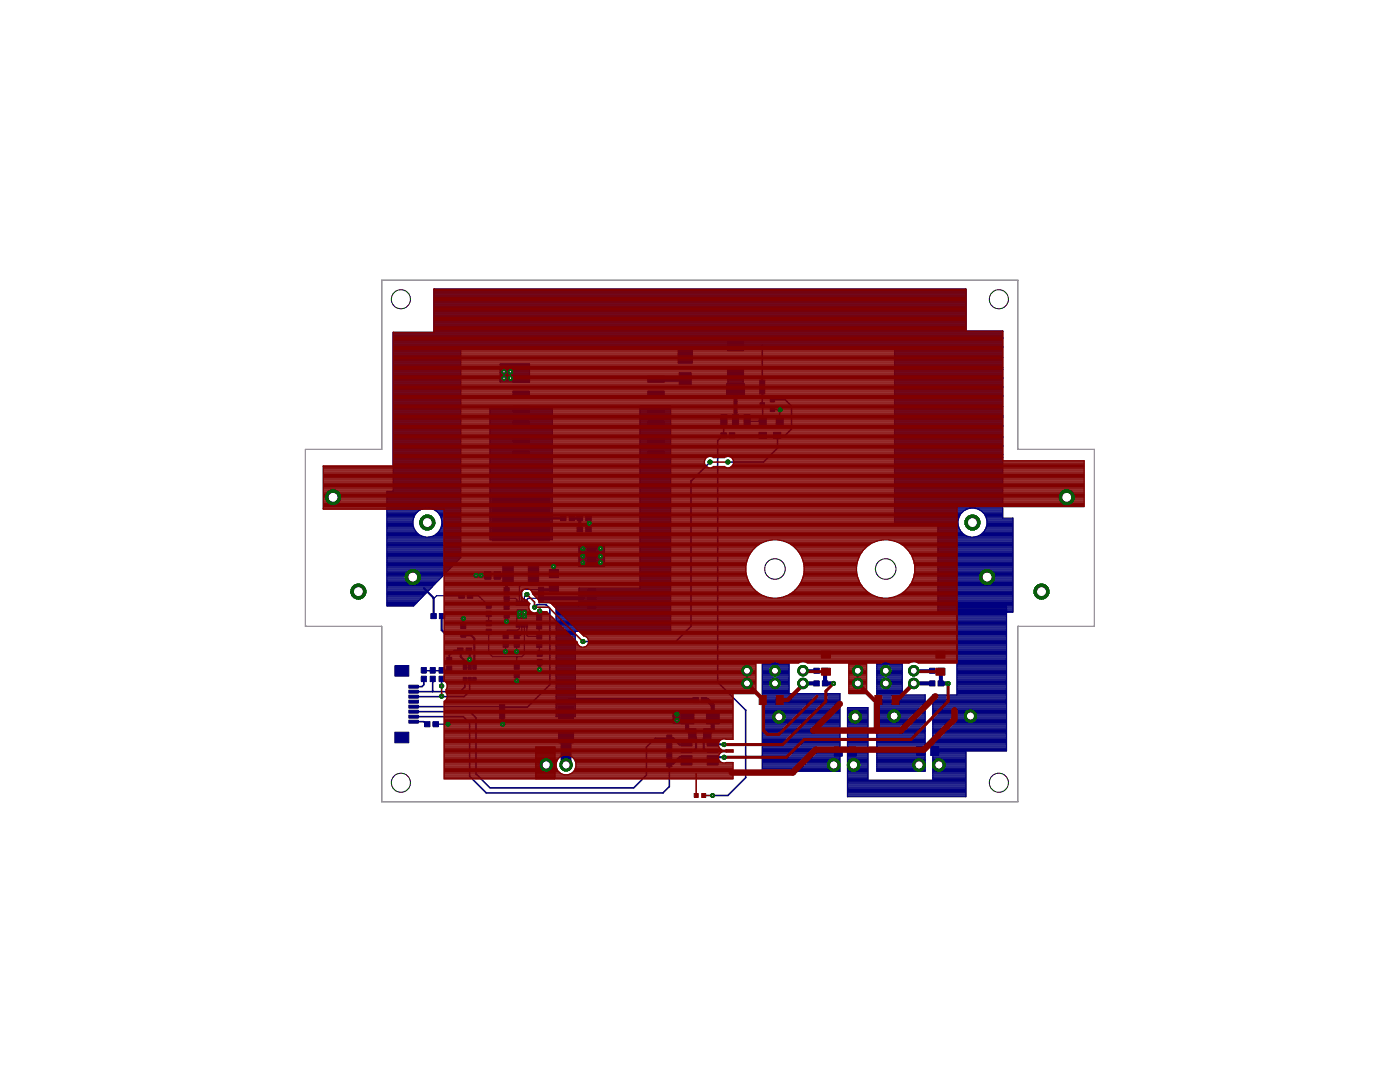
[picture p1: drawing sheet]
<svg xmlns="http://www.w3.org/2000/svg" width="279mm" height="216mm" viewBox="0 0 279 216" stroke-linecap="round" stroke-linejoin="round" font-family="sans-serif">
<g fill="#000080" stroke="#000080" stroke-width=".2">
<path d="M135.5 70h2.4v2.4h-2.4z"/>
<path d="M135.5 74.4h2.4v2.4h-2.4z"/>
<path d="M102.4 81h3.3v1.3h-3.3z"/>
<path d="M102.4 78h3.3v1.3h-3.3z"/>
<path d="M102.4 75h3.3v1.3h-3.3z"/>
<path d="M129.3 75h3.3v1.3h-3.3z"/>
<path d="M129.3 78h3.3v1.3h-3.3z"/>
<path d="M129.3 81h3.3v1.3h-3.3z"/>
<path d="M129.3 84h3.3v1.3h-3.3z"/>
<path d="M129.3 87h3.3v1.3h-3.3z"/>
<path d="M129.3 90h3.3v1.3h-3.3z"/>
<path d="M102.4 90h3.3v1.3h-3.3z"/>
<path d="M102.4 87h3.3v1.3h-3.3z"/>
<path d="M102.4 84h3.3v1.3h-3.3z"/>
<path d="M105.4 113h2.1v3.8h-2.1z"/>
<path d="M100.4 113h2v3.8h-2z"/>
<path d="M98.2 99h11.4v8.9h-11.4z"/>
<path d="M135.9 150.8h2.2v.6h-2.2z"/>
<path d="M141.1 150.8h2.2v.6h-2.2z"/>
<path d="M135.9 152.1h2.2v.6h-2.2z"/>
<path d="M135.9 149.5h2.2v.6h-2.2z"/>
<path d="M135.9 148.3h2.2v.5h-2.2z"/>
<path d="M141.1 152.1h2.2v.6h-2.2z"/>
<path d="M141.1 149.5h2.2v.6h-2.2z"/>
<path d="M141.1 148.3h2.2v.5h-2.2z"/>
<path d="M185.7 148.9h1.6v1.8h-1.6z"/>
<path d="M182.9 148.9h1.7v1.8h-1.7z"/>
<path d="M169.3 149.1h1.6v1.8h-1.6z"/>
<path d="M166.5 149.1h1.6v1.8h-1.6z"/>
<path d="M140.4 145.4h1.5v2h-1.5z"/>
<path d="M137.4 145.4h1.5v2h-1.5z"/>
<path d="M141 141.9h2.5v2.5h-2.5z"/>
<path d="M136 141.9h2.5v2.5h-2.5z"/>
<path d="M111.5 145.8h3v2.4h-3z"/>
<path d="M111.5 140.9h3v2.5h-3z"/>
<path d="M133.1 150.2h1v1.1h-1z"/>
<path d="M133.1 151.9h1v1.1h-1z"/>
<path d="M133.1 148.4h1v1.1h-1z"/>
<path d="M133.1 146.7h1v1.1h-1z"/>
<path d="M81.6 136.7h1.9v.6h-1.9z"/>
<path d="M81.6 137.7h1.9v.6h-1.9z"/>
<path d="M81.6 138.7h1.9v.6h-1.9z"/>
<path d="M81.6 139.7h1.9v.6h-1.9z"/>
<path d="M81.6 141.7h1.9v.6h-1.9z"/>
<path d="M81.6 140.7h1.9v.6h-1.9z"/>
<path d="M81.6 142.7h1.9v.6h-1.9z"/>
<path d="M81.6 143.7h1.9v.6h-1.9z"/>
<path d="M78.8 146.1h2.8v2.1h-2.8z"/>
<path d="M78.8 132.8h2.8v2.1h-2.8z"/>
<path d="M164.1 133.3h1.1v1h-1.1z"/>
<path d="M162.4 133.3h1.1v1h-1.1z"/>
<path d="M164.1 135.9h1.1v1h-1.1z"/>
<path d="M162.4 135.9h1.1v1h-1.1z"/>
<path d="M187.2 133.3h1.1v1h-1.1z"/>
<path d="M185.5 133.3h1.1v1h-1.1z"/>
<path d="M187.2 135.9h1.1v1h-1.1z"/>
<path d="M185.5 135.9h1.1v1h-1.1z"/>
<path d="M140 139.2h1.1v1h-1.1z"/>
<path d="M138.3 139.2h1.1v1h-1.1z"/>
<path d="M84.7 144h1.1v1h-1.1z"/>
<path d="M86.4 144h1.1v1h-1.1z"/>
<path d="M92.4 135.1h.7v1.1h-.7z"/>
<path d="M93.4 135.1h.7v1.1h-.7z"/>
<path d="M94.3 135.1h.7v1.1h-.7z"/>
<path d="M92.4 132.5h.7v1.1h-.7z"/>
<path d="M93.4 132.5h.7v1.1h-.7z"/>
<path d="M94.3 132.5h.7v1.1h-.7z"/>
<path d="M87.7 122.4h1.1v1h-1.1z"/>
<path d="M86 122.4h1.1v1h-1.1z"/>
<path d="M91.9 124.3h1.1v1.1h-1.1z"/>
<path d="M91.9 126h1.1v1.1h-1.1z"/>
<path d="M89.2 132.9h1v1.1h-1z"/>
<path d="M89.2 131.2h1v1.1h-1z"/>
<path d="M91.3 129.3h1.1v1h-1.1z"/>
<path d="M93 129.3h1.1v1h-1.1z"/>
<path d="M107.1 126.4h1v1.1h-1z"/>
<path d="M107.1 128.1h1v1.1h-1z"/>
<path d="M105 119.9h.3v.9h-.3z"/>
<path d="M104.5 119.9h.3v.9h-.3z"/>
<path d="M104 119.9h.3v.9h-.3z"/>
<path d="M103.5 119.9h.3v.9h-.3z"/>
<path d="M103 119.9h.3v.9h-.3z"/>
<path d="M105 124.3h.3v.9h-.3z"/>
<path d="M104.5 124.3h.3v.9h-.3z"/>
<path d="M104 124.3h.3v.9h-.3z"/>
<path d="M103.5 124.3h.3v.9h-.3z"/>
<path d="M103 124.3h.3v.9h-.3z"/>
<path d="M103.2 121.7h1.9v1.7h-1.9z"/>
<path d="M100.4 126.3h1v1.1h-1z"/>
<path d="M100.4 128.1h1v1.1h-1z"/>
<path d="M99.7 142.2h1v1.1h-1z"/>
<path d="M99.7 140.5h1v1.1h-1z"/>
<path d="M117.3 109h1.6v3.9h-1.6z"/>
<path d="M117.3 117.5h1.6v3.9h-1.6z"/>
<path d="M109.6 116.4h1.8v1.6h-1.8z"/>
<path d="M109.6 113.6h1.8v1.7h-1.8z"/>
<path d="M107.1 124.4h1v1.1h-1z"/>
<path d="M107.1 122.7h1v1.1h-1z"/>
<path d="M107.2 129.9h1v1.1h-1z"/>
<path d="M107.2 131.6h1v1.1h-1z"/>
<path d="M107.5 118.9h1v1.1h-1z"/>
<path d="M107.5 117.2h1v1.1h-1z"/>
<path d="M96.7 114.1h1.3v1.4h-1.3z"/>
<path d="M98.6 114.1h1.3v1.4h-1.3z"/>
<path d="M93.3 118.4h1.1v1h-1.1z"/>
<path d="M91.6 118.4h1.1v1h-1.1z"/>
<path d="M97 122h1v1.1h-1z"/>
<path d="M97 120.3h1v1.1h-1z"/>
<path d="M97 125.5h1v1.1h-1z"/>
<path d="M97 123.8h1v1.1h-1z"/>
<path d="M102.6 134.2h1v1.1h-1z"/>
<path d="M102.6 132.4h1v1.1h-1z"/>
<path d="M102.6 126.3h1v1.1h-1z"/>
<path d="M102.6 128.1h1v1.1h-1z"/>
<path d="M85.9 134.9h1v1.1h-1z"/>
<path d="M85.9 133.2h1v1.1h-1z"/>
<path d="M87.6 134.9h1v1.1h-1z"/>
<path d="M87.6 133.2h1v1.1h-1z"/>
<path d="M100.6 118.9h1v1.1h-1z"/>
<path d="M100.6 117.2h1v1.1h-1z"/>
<path d="M100.6 120.5h1v1.1h-1z"/>
<path d="M100.6 122.2h1v1.1h-1z"/>
<path d="M113.6 102.9h1.1v1h-1.1z"/>
<path d="M111.9 102.9h1.1v1h-1.1z"/>
<path d="M115.2 102.9h1.1v1h-1.1z"/>
<path d="M116.9 102.9h1.1v1h-1.1z"/>
<path d="M116.9 105.2h1.1v1h-1.1z"/>
<path d="M115.2 105.2h1.1v1h-1.1z"/>
<path d="M84.1 134.9h1v1.1h-1z"/>
<path d="M84.1 133.2h1v1.1h-1z"/>
<path d="M148.5 82.8h1.2v2.2h-1.2z"/>
<path d="M146.2 82.8h1.2v2.2h-1.2z"/>
<path d="M143.9 82.8h1.2v2.2h-1.2z"/>
<path d="M145 76.6h3.6v2.2h-3.6z"/>
<path d="M153.7 79.4h.9v.8h-.9z"/>
<path d="M153.7 81.3h.9v.8h-.9z"/>
<path d="M151.7 80.3h.9v.9h-.9z"/>
<path d="M151.5 83.2h1.4v1.8h-1.4z"/>
<path d="M154.9 83.2h1.4v1.8h-1.4z"/>
<path d="M145.2 73.8h3.2v1.8h-3.2z"/>
<path d="M145.2 68.2h3.2v1.8h-3.2z"/>
<path d="M151.6 77.5h1v1.1h-1z"/>
<path d="M151.6 75.8h1v1.1h-1z"/>
<path d="M145.6 86.4h1.1v1h-1.1z"/>
<path d="M143.9 86.4h1.1v1h-1.1z"/>
<path d="M151.5 86.3h1.5v1.2h-1.5z"/>
<path d="M154.4 86.3h1.5v1.2h-1.5z"/>
</g>
<g fill="none" stroke="#000080" stroke-width=".61">
<path d="M101.1 119.4v1.7M101.4 114.9l-.3 .4v2.5M109.7 103.4h2.7M110.5 117.2v-.1l-.6 .6h-1.9M114.1 103.4h1.7M115.7 103.4v2.2l.1 .1h-.1M117.4 103.4v.8l.2 .2-.2 .2v1.1M101.1 122.8v1.2M107.7 121.9l-.1 1.4M107.7 132.2v1.4M160.3 133.8h2.7M182.4 133.8h3.7"/>
<path d="M100.2 142.8l.1 1.7"/>
</g>
<g fill="none" stroke="#000080" stroke-width=".25">
<path d="M86.6 60h106.2M86.6 59.8h106.2M86.6 59.5h106.2M86.6 59.3h106.2M86.6 59.1h106.2M86.6 58.9h106.2M86.6 58.7h106.2M86.6 58.4h106.2M86.6 58.2h106.2M86.6 58h106.2M86.6 57.8h106.2M78.5 80h13.4"/>
<path d="M78.5 79.8h13.4M78.5 79.5h13.4M78.5 79.3h13.4M78.5 79.1h13.4M78.5 78.9h13.4M78.5 78.7h13.4M78.5 78.4h13.4M78.5 78.2h13.4M78.5 78h13.4M78.5 77.8h13.4M78.5 77.6h13.4M78.5 77.3h13.4"/>
<path d="M78.5 77.1h13.4M78.5 76.9h13.4M78.5 76.7h13.4M78.5 76.4h13.4M78.5 76.2h13.4M78.5 76h13.4M78.5 75.8h13.4M78.5 75.5h13.4M78.5 75.3h13.4M78.5 75.1h13.4M78.5 74.9h13.4M78.5 74.7h13.4"/>
<path d="M78.5 74.4h13.4M78.5 74.2h13.4M78.5 74h13.4M78.5 73.8h13.4M78.5 73.6h13.4M78.5 73.3h13.4M78.5 73.1h13.4M78.5 72.9h13.4M78.5 72.7h13.4M78.5 72.4h13.4M78.5 72.2h13.4M78.5 72h13.4"/>
<path d="M78.5 71.8h13.4M78.5 71.5h13.4M78.5 71.3h13.4M78.5 71.1h13.4M78.5 70.9h13.4M78.5 70.7h13.4M78.5 70.4h13.4M78.5 70.2h13.4M78.5 70h13.4M78.5 69.8h13.4M78.5 69.6h13.4M78.5 69.3h121.6"/>
<path d="M78.5 69.1h121.6M78.5 68.9h121.6M78.5 68.7h121.6M78.5 68.4h121.6M78.5 68.2h121.6M78.5 68h121.6M78.5 67.8h121.6M78.5 67.5h121.6M78.5 67.3h121.6M78.5 67.1h121.6M78.5 66.9h121.6M78.5 66.7h121.6"/>
<path d="M78.5 66.4h121.6M86.6 66.2h113.5M86.6 66h106.2M86.6 65.8h106.2M86.6 65.6h106.2M86.6 65.3h106.2M86.6 65.1h106.2M86.6 64.9h106.2M86.6 64.7h106.2M86.6 64.4h106.2M86.6 64.2h106.2M86.6 64h106.2"/>
<path d="M86.6 63.8h106.2M86.6 63.5h106.2M86.6 63.3h106.2M86.6 63.1h106.2M86.6 62.9h106.2M86.6 62.7h106.2M86.6 62.4h106.2M86.6 62.2h106.2M86.6 62h106.2M86.6 61.8h106.2M86.6 61.6h106.2M86.6 61.3h106.2"/>
<path d="M86.6 61.1h106.2M86.6 60.9h106.2M86.6 60.7h106.2M86.6 60.4h106.2M86.6 60.2h106.2M99.8 72.7h5.9v3.5h-5.9zM99.8 76h5.9M99.8 75.8h5.9M99.8 75.5h5.9M99.8 75.3h5.9M99.8 75.1h5.9M99.8 74.9h5.9"/>
<path d="M99.8 74.7h5.9M99.8 74.4h5.9M99.8 74.2h5.9M99.8 74h5.9M99.8 73.8h5.9M99.8 73.6h5.9M99.8 73.3h5.9M99.8 73.1h5.9M99.8 72.9h5.9M135.4 72.2h2.8M135.4 72h2.8M135.4 71.8h2.8"/>
<path d="M135.4 71.5h2.8M135.4 71.3h2.8M135.4 71.1h2.8M135.4 70.9h2.8M135.4 70.7h2.8M135.4 70.4h2.8M135.4 70.2h2.8M135.4 70h2.8M135.4 69.8h2.8M135.4 69.6h2.8M145.3 74.2h3v4h-3zM145.3 78h3"/>
<path d="M145.3 77.8h3M145.3 77.6h3M145.3 77.3h3M145.3 77.1h3M145.3 76.9h3M145.3 76.7h3M145.3 76.4h3M145.3 76.2h3M145.3 76h3M145.3 75.8h3M145.3 75.5h3M145.3 75.3h3"/>
<path d="M145.3 75.1h3M145.3 74.9h3M145.3 74.7h3M145.3 74.4h3M178.5 80h21.6M178.5 79.8h21.6M178.5 79.5h21.6M178.5 79.3h21.6M178.5 79.1h21.6M178.5 78.9h21.6M178.5 78.7h21.6M178.5 78.4h21.6"/>
<path d="M178.5 78.2h21.6M178.5 78h21.6M178.5 77.8h21.6M178.5 77.6h21.6M178.5 77.3h21.6M178.5 77.1h21.6M178.5 76.9h21.6M178.5 76.7h21.6M178.5 76.4h21.6M178.5 76.2h21.6M178.5 76h21.6M178.5 75.8h21.6"/>
<path d="M178.5 75.5h21.6M178.5 75.3h21.6M178.5 75.1h21.6M178.5 74.9h21.6M178.5 74.7h21.6M178.5 74.4h21.6M178.5 74.2h21.6M178.5 74h21.6M178.5 73.8h21.6M178.5 73.6h21.6M178.5 73.3h21.6M178.5 73.1h21.6"/>
<path d="M178.5 72.9h21.6M178.5 72.7h21.6M178.5 72.4h21.6M178.5 72.2h21.6M178.5 72h21.6M178.5 71.8h21.6M178.5 71.5h21.6M178.5 71.3h21.6M178.5 71.1h21.6M178.5 70.9h21.6M178.5 70.7h21.6M178.5 70.4h21.6"/>
<path d="M178.5 70.2h21.6M178.5 70h21.6M178.5 69.8h21.6M178.5 69.6h21.6M77.2 100h14.7M77.2 99.8h14.7M77.2 99.5h14.7M77.2 99.3h14.7M77.2 99.1h14.7M77.2 98.9h14.7M77.2 98.7h14.7M77.2 98.4h14.7"/>
<path d="M77.2 98.2h14.7M78.5 98h13.4M78.5 97.8h13.4M78.5 97.5h13.4M78.5 97.3h13.4M78.5 97.1h13.4M78.5 96.9h13.4M78.5 96.6h13.4M78.5 96.4h13.4M78.5 96.2h13.4M78.5 96h13.4M78.5 95.8h13.4"/>
<path d="M78.5 95.5h13.4M78.5 95.3h13.4M78.5 95.1h13.4M78.5 94.9h13.4M78.5 94.7h13.4M78.5 94.4h13.4M78.5 94.2h13.4M78.5 94h13.4M78.5 93.8h13.4M78.5 93.5h13.4M78.5 93.3h13.4M78.5 93.1h13.4"/>
<path d="M78.5 92.9h13.4M78.5 92.6h13.4M78.5 92.4h13.4M78.5 92.2h13.4M78.5 92h13.4M78.5 91.8h13.4M78.5 91.5h13.4M78.5 91.3h13.4M78.5 91.1h13.4M78.5 90.9h13.4M78.5 90.7h13.4M78.5 90.4h13.4"/>
<path d="M78.5 90.2h13.4M78.5 90h13.4M78.5 89.8h13.4M78.5 89.5h13.4M78.5 89.3h13.4M78.5 89.1h13.4M78.5 88.9h13.4M78.5 88.6h13.4M78.5 88.4h13.4M78.5 88.2h13.4M78.5 88h13.4M78.5 87.8h13.4"/>
<path d="M78.5 87.5h13.4M78.5 87.3h13.4M78.5 87.1h13.4M78.5 86.9h13.4M78.5 86.7h13.4M78.5 86.4h13.4M78.5 86.2h13.4M78.5 86h13.4M78.5 85.8h13.4M78.5 85.5h13.4M78.5 85.3h13.4M78.5 85.1h13.4"/>
<path d="M78.5 84.9h13.4M78.5 84.6h13.4M78.5 84.4h13.4M78.5 84.2h13.4M78.5 84h13.4M78.5 83.8h13.4M78.5 83.5h13.4M78.5 83.3h13.4M78.5 83.1h13.4M78.5 82.9h13.4M78.5 82.7h13.4M78.5 82.4h13.4"/>
<path d="M78.5 82.2h13.4M78.5 82h13.4M78.5 81.8h13.4M78.5 81.6h13.4M78.5 81.3h13.4M78.5 81.1h13.4M78.5 80.9h13.4M78.5 80.7h13.4M78.5 80.4h13.4M78.5 80.2h13.4M97.8 81.3h12.4v26.4h-12.4zM97.8 100h12.4"/>
<path d="M97.8 99.8h12.4M97.8 99.5h12.4M97.8 99.3h12.4M97.8 99.1h12.4M97.8 98.9h12.4M97.8 98.7h12.4M97.8 98.4h12.4M97.8 98.2h12.4M97.8 98h12.4M97.8 97.8h12.4M97.8 97.5h12.4M97.8 97.3h12.4"/>
<path d="M97.8 97.1h12.4M97.8 96.9h12.4M97.8 96.6h12.4M97.8 96.4h12.4M97.8 96.2h12.4M97.8 96h12.4M97.8 95.8h12.4M97.8 95.5h12.4M97.8 95.3h12.4M97.8 95.1h12.4M97.8 94.9h12.4M97.8 94.7h12.4"/>
<path d="M97.8 94.4h12.4M97.8 94.2h12.4M97.8 94h12.4M97.8 93.8h12.4M97.8 93.5h12.4M97.8 93.3h12.4M97.8 93.1h12.4M97.8 92.9h12.4M97.8 92.6h12.4M97.8 92.4h12.4M97.8 92.2h12.4M97.8 92h12.4"/>
<path d="M97.8 91.8h12.4M97.8 91.5h12.4M97.8 91.3h12.4M97.8 91.1h12.4M97.8 90.9h12.4M97.8 90.7h12.4M97.8 90.4h12.4M97.8 90.2h12.4M97.8 90h12.4M97.8 89.8h12.4M97.8 89.5h12.4M97.8 89.3h12.4"/>
<path d="M97.8 89.1h12.4M97.8 88.9h12.4M97.8 88.6h12.4M97.8 88.4h12.4M97.8 88.2h12.4M97.8 88h12.4M97.8 87.8h12.4M97.8 87.5h12.4M97.8 87.3h12.4M97.8 87.1h12.4M97.8 86.9h12.4M97.8 86.7h12.4"/>
<path d="M97.8 86.4h12.4M97.8 86.2h12.4M97.8 86h12.4M97.8 85.8h12.4M97.8 85.5h12.4M97.8 85.3h12.4M97.8 85.1h12.4M97.8 84.9h12.4M97.8 84.6h12.4M97.8 84.4h12.4M97.8 84.2h12.4M97.8 84h12.4"/>
<path d="M97.8 83.8h12.4M97.8 83.5h12.4M97.8 83.3h12.4M97.8 83.1h12.4M97.8 82.9h12.4M97.8 82.7h12.4M97.8 82.4h12.4M97.8 82.2h12.4M97.8 82h12.4M97.8 81.8h12.4M97.8 81.6h12.4M97.8 81.3h12.4"/>
<path d="M127.7 100h6.1M127.7 99.8h6.1M127.7 99.5h6.1M127.7 99.3h6.1M127.7 99.1h6.1M127.7 98.9h6.1M127.7 98.7h6.1M127.7 98.4h6.1M127.7 98.2h6.1M127.7 98h6.1M127.7 97.8h6.1M127.7 97.5h6.1"/>
<path d="M127.7 97.3h6.1M127.7 97.1h6.1M127.7 96.9h6.1M127.7 96.6h6.1M127.7 96.4h6.1M127.7 96.2h6.1M127.7 96h6.1M127.7 95.8h6.1M127.7 95.5h6.1M127.7 95.3h6.1M127.7 95.1h6.1M127.7 94.9h6.1"/>
<path d="M127.7 94.7h6.1M127.7 94.4h6.1M127.7 94.2h6.1M127.7 94h6.1M127.7 93.8h6.1M127.7 93.5h6.1M127.7 93.3h6.1M127.7 93.1h6.1M127.7 92.9h6.1M127.7 92.6h6.1M127.7 92.4h6.1M127.7 92.2h6.1"/>
<path d="M127.7 92h6.1M127.7 91.8h6.1M127.7 91.5h6.1M127.7 91.3h6.1M127.7 91.1h6.1M127.7 90.9h6.1M127.7 90.7h6.1M127.7 90.4h6.1M127.7 90.2h6.1M127.7 90h6.1M127.7 89.8h6.1M127.7 89.5h6.1"/>
<path d="M127.7 89.3h6.1M127.7 89.1h6.1M127.7 88.9h6.1M127.7 88.6h6.1M127.7 88.4h6.1M127.7 88.2h6.1M127.7 88h6.1M127.7 87.8h6.1M127.7 87.5h6.1M127.7 87.3h6.1M127.7 87.1h6.1M127.7 86.9h6.1"/>
<path d="M127.7 86.7h6.1M127.7 86.4h6.1M127.7 86.2h6.1M127.7 86h6.1M127.7 85.8h6.1M127.7 85.5h6.1M127.7 85.3h6.1M127.7 85.1h6.1M127.7 84.9h6.1M127.7 84.6h6.1M127.7 84.4h6.1M127.7 84.2h6.1"/>
<path d="M127.7 84h6.1M127.7 83.8h6.1M127.7 83.5h6.1M127.7 83.3h6.1M127.7 83.1h6.1M127.7 82.9h6.1M127.7 82.7h6.1M127.7 82.4h6.1M127.7 82.2h6.1M127.7 82h6.1M127.7 81.8h6.1M127.7 81.6h6.1"/>
<path d="M127.7 81.3h6.1M127.7 81.1h6.1M178.5 100h21.6M178.5 99.8h21.6M178.5 99.5h21.6M178.5 99.3h21.6M178.5 99.1h21.6M178.5 98.9h21.6M178.5 98.7h21.6M178.5 98.4h21.6M178.5 98.2h21.6M178.5 98h21.6"/>
<path d="M178.5 97.8h21.6M178.5 97.5h21.6M178.5 97.3h21.6M178.5 97.1h21.6M178.5 96.9h21.6M178.5 96.6h21.6M178.5 96.4h21.6M178.5 96.2h21.6M178.5 96h21.6M178.5 95.8h21.6M178.5 95.5h21.6M178.5 95.3h21.6"/>
<path d="M178.5 95.1h21.6M178.5 94.9h21.6M178.5 94.7h21.6M178.5 94.4h21.6M178.5 94.2h21.6M178.5 94h21.6M178.5 93.8h21.6M178.5 93.5h21.6M178.5 93.3h21.6M178.5 93.1h21.6M178.5 92.9h21.6M178.5 92.6h21.6"/>
<path d="M178.5 92.4h21.6M178.5 92.2h21.6M178.5 92h21.6M178.5 91.8h21.6M178.5 91.5h21.6M178.5 91.3h21.6M178.5 91.1h21.6M178.5 90.9h21.6M178.5 90.7h21.6M178.5 90.4h21.6M178.5 90.2h21.6M178.5 90h21.6"/>
<path d="M178.5 89.8h21.6M178.5 89.5h21.6M178.5 89.3h21.6M178.5 89.1h21.6M178.5 88.9h21.6M178.5 88.6h21.6M178.5 88.4h21.6M178.5 88.2h21.6M178.5 88h21.6M178.5 87.8h21.6M178.5 87.5h21.6M178.5 87.3h21.6"/>
<path d="M178.5 87.1h21.6M178.5 86.9h21.6M178.5 86.7h21.6M178.5 86.4h21.6M178.5 86.2h21.6M178.5 86h21.6M178.5 85.8h21.6M178.5 85.5h21.6M178.5 85.3h21.6M178.5 85.1h21.6M178.5 84.9h21.6M178.5 84.6h21.6"/>
<path d="M178.5 84.4h21.6M178.5 84.2h21.6M178.5 84h21.6M178.5 83.8h21.6M178.5 83.5h21.6M178.5 83.3h21.6M178.5 83.1h21.6M178.5 82.9h21.6M178.5 82.7h21.6M178.5 82.4h21.6M178.5 82.2h21.6M178.5 82h21.6"/>
<path d="M178.5 81.8h21.6M178.5 81.6h21.6M178.5 81.3h21.6M178.5 81.1h21.6M178.5 80.9h21.6M178.5 80.7h21.6M178.5 80.4h21.6M178.5 80.2h21.6M77.2 107.5h14.7M77.2 107.3h14.7M77.2 107.1h7.4M77.2 106.9h6.8"/>
<path d="M77.2 106.7h6.4M77.2 106.4h6.1M77.2 106.2h5.9M77.2 106h5.7M77.2 105.8h5.6M77.2 105.5h5.5M77.2 105.3h5.4M77.2 105.1h5.3M77.2 104.9h5.2M77.2 104.6h5.2M77.2 104.4h5.2M77.2 104.2h5.2"/>
<path d="M77.2 104h5.2M77.2 103.8h5.2M77.2 103.5h5.3M77.2 103.3h5.3M77.2 103.1h5.4M77.2 102.9h5.6M77.2 102.7h5.7M77.2 102.4h5.8M77.2 102.2h6.1M77.2 102h6.3M77.2 101.8h6.7M77.2 101.5h7.1"/>
<path d="M77.2 101.3h14.7M77.2 101.1h14.7M77.2 100.9h14.7M77.2 100.6h14.7M77.2 100.4h14.7M77.2 100.2h14.7M77.2 118.9h7.3M77.2 120h6.2M77.2 119.8h6.5M77.2 119.5h6.7M77.2 119.3h6.9M77.2 119.1h7.1"/>
<path d="M77.2 118.6h7.6M77.2 118.4h7.8M77.2 118.2h8M77.2 118h8.2M77.2 117.8h8.4M77.2 117.5h8.6M77.2 117.3h8.8M77.2 117.1h9.1M77.2 116.9h9.3M77.2 116.6h9.5M77.2 116.4h9.7M77.2 116.2h9.9"/>
<path d="M77.2 116h10.1M77.2 115.8h10.3M77.2 115.5h10.6M77.2 115.3h10.8M77.2 115.1h11M77.2 114.9h11.2M77.2 114.6h11.4M77.2 114.4h11.7M77.2 114.2h11.9M77.2 114h12.1M77.2 113.7h12.3M77.2 113.5h12.5"/>
<path d="M77.2 113.3h12.7M77.2 113.1h12.9M77.2 112.9h13.2M77.2 112.6h13.4M77.2 112.4h13.6M77.2 112.2h13.8M77.2 112h14M77.2 111.8h14.2M77.2 111.5h14.5M77.2 111.3h14.7M77.2 111.1h14.7M77.2 110.9h14.7"/>
<path d="M77.2 110.6h14.7M77.2 110.4h14.7M77.2 110.2h14.7M77.2 110h14.7M77.2 109.7h14.7M77.2 109.5h14.7M77.2 109.3h14.7M77.2 109.1h14.7M77.2 108.9h14.7M77.2 108.6h14.7M77.2 108.4h14.7M77.2 108.2h14.7"/>
<path d="M77.2 108h14.7M77.2 107.8h14.7M82.4 104.6a2.91 2.91 0 0 1 2.9-3.2 2.91 2.91 0 0 1 2.9 3.2M82.4 104.6a2.91 2.91 0 0 0 2.9 2.6 2.91 2.91 0 0 0 2.9-2.6M86 107.1h5.9M86.3 101.5h5.6M86.6 106.9h5.3M86.7 101.8h5.2M87 106.7h4.9M87.1 102h4.8M87.2 106.4h4.7M87.3 102.2h4.6"/>
<path d="M87.5 106.2h4.4M87.5 102.4h4.4M87.7 106h4.2M87.7 102.7h4.2M87.8 105.8h4.1M87.8 102.9h4.1M87.9 105.5h4M87.9 103.1h4M88 105.3h3.9M88 103.3h3.9M88.1 105.1h3.8M88.1 103.5h3.8"/>
<path d="M88.1 104.9h3.8M88.1 103.8h3.8M88.2 104.6h3.7M88.2 104.4h3.7M88.2 104.2h3.7M88.2 104h3.7M92.1 118.9h-5l-.6 .5M93.7 118.9h1.8l2 1.9M97.8 107.5h12.4M97.8 107.3h12.4M97.8 107.1h12.4M97.8 106.9h12.4"/>
<path d="M97.8 106.7h12.4M97.8 106.4h12.4M97.8 106.2h12.4M97.8 106h12.4M97.8 105.8h12.4M97.8 105.5h12.4M97.8 105.3h12.4M97.8 105.1h12.4M97.8 104.9h12.4M97.8 104.6h12.4M97.8 104.4h12.4M97.8 104.2h12.4"/>
<path d="M97.8 104h12.4M97.8 103.8h12.4M97.8 103.5h12.4M97.8 103.3h12.4M97.8 103.1h12.4M97.8 102.9h12.4M97.8 102.7h12.4M97.8 102.4h12.4M97.8 102.2h12.4M97.8 102h12.4M97.8 101.8h12.4M97.8 101.5h12.4"/>
<path d="M97.8 101.3h12.4M97.8 101.1h12.4M97.8 100.9h12.4M97.8 100.6h12.4M97.8 100.4h12.4M97.8 100.2h12.4M101.1 119.4h1.8l.2 .3v.7M105.2 118.6l-.6 .5v1.3M106.5 114.9l-.1 1.7h-2.3l-.4 .5v3.3M106.5 114.9h.1M107.9 119.4h.1M108 119.4h-2.6l-.2 .2v.8"/>
<path d="M108 117.7l-.1-.1h-3.5l-.3 .2v2.6M115.6 118.9h18.2M115.6 120h18.2M115.6 119.8h18.2M115.6 119.5h18.2M115.6 119.3h18.2M115.6 119.1h18.2M115.6 118.6h18.2M115.6 118.4h18.2M115.6 118.2h18.2M115.6 118h18.2M115.6 117.8h18.2"/>
<path d="M115.6 117.5h18.2M115.6 112.9h5M115.6 112.6h5M115.6 112.4h5M115.6 112.2h5M115.6 112h5M115.6 111.8h5M115.6 111.5h5M115.6 111.3h5M115.6 111.1h5M115.6 110.9h5M115.6 110.6h5"/>
<path d="M115.6 110.4h5M115.6 110.2h5M115.6 110h5M115.6 109.7h5M115.6 109.5h5M115.6 109.3h5M115.6 109.1h5M115.6 109h5v4h-5zM127.7 107.5h6.1M127.7 107.3h6.1M127.7 107.1h6.1M127.7 106.9h6.1"/>
<path d="M127.7 106.7h6.1M127.7 106.4h6.1M127.7 106.2h6.1M127.7 106h6.1M127.7 105.8h6.1M127.7 105.5h6.1M127.7 105.3h6.1M127.7 105.1h6.1M127.7 104.9h6.1M127.7 104.6h6.1M127.7 104.4h6.1M127.7 104.2h6.1"/>
<path d="M127.7 104h6.1M127.7 103.8h6.1M127.7 103.5h6.1M127.7 103.3h6.1M127.7 103.1h6.1M127.7 102.9h6.1M127.7 102.7h6.1M127.7 102.4h6.1M127.7 102.2h6.1M127.7 102h6.1M127.7 101.8h6.1M127.7 101.5h6.1"/>
<path d="M127.7 101.3h6.1M127.7 101.1h6.1M127.7 100.9h6.1M127.7 100.6h6.1M127.7 100.4h6.1M127.7 100.2h6.1M127.7 117.3h6.1M127.7 117.1h6.1M127.7 116.9h6.1M127.7 116.6h6.1M127.7 116.4h6.1M127.7 116.2h6.1"/>
<path d="M127.7 116h6.1M127.7 115.8h6.1M127.7 115.5h6.1M127.7 115.3h6.1M127.7 115.1h6.1M127.7 114.9h6.1M127.7 114.6h6.1M127.7 114.4h6.1M127.7 114.2h6.1M127.7 114h6.1M127.7 113.7h6.1M127.7 113.5h6.1"/>
<path d="M127.7 113.3h6.1M127.7 113.1h6.1M127.7 112.9h6.1M127.7 112.6h6.1M127.7 112.4h6.1M127.7 112.2h6.1M127.7 112h6.1M127.7 111.8h6.1M127.7 111.5h6.1M127.7 111.3h6.1M127.7 111.1h6.1M127.7 110.9h6.1"/>
<path d="M127.7 110.6h6.1M127.7 110.4h6.1M127.7 110.2h6.1M127.7 110h6.1M127.7 109.7h6.1M127.7 109.5h6.1M127.7 109.3h6.1M127.7 109.1h6.1M127.7 108.9h6.1M127.7 108.6h6.1M127.7 108.4h6.1M127.7 108.2h6.1"/>
<path d="M127.7 108h6.1M127.7 107.8h6.1M178.5 104.4h12.7M178.5 104.2h12.7M178.5 104h12.7M178.5 103.8h12.7M178.5 103.5h12.8M178.5 103.3h12.8M178.5 103.1h12.9M178.5 102.9h13M178.5 102.7h13.2M178.5 102.4h13.3"/>
<path d="M178.5 102.2h13.5M178.5 102h13.8M178.5 101.8h14.1M178.5 101.5h14.6M178.5 101.3h21.6M178.5 101.1h21.6M178.5 100.9h21.6M178.5 100.6h21.6M178.5 100.4h21.6M178.5 100.2h21.6M187.2 107.5h14.9M187.2 107.3h14.9"/>
<path d="M187.2 107.1h6.2M187.2 106.9h5.6M187.2 106.7h5.2M187.2 106.4h4.9M187.2 106.2h4.7M187.2 106h4.5M187.2 105.8h4.4M187.2 105.5h4.3M187.2 105.3h4.2M187.2 105.1h4.1M187.2 104.9h4M187.2 104.6v17.6h14.9v-18.8h-2v-37.3h-7.3v-8.4h-106.2v8.6h-8.1v31.7h-1.3v22.9h5.3l9.4-9.6v-41.9h43.5v3h2.8v-3h40.3v35.2h12.7"/>
<path d="M187.2 118.9h14.9M187.2 120h14.9M187.2 119.8h14.9M187.2 119.5h14.9M187.2 119.3h14.9M187.2 119.1h14.9M187.2 118.6h14.9M187.2 118.4h14.9M187.2 118.2h14.9M187.2 118h14.9M187.2 117.8h14.9M187.2 117.5h14.9"/>
<path d="M187.2 117.3h14.9M187.2 117.1h14.9M187.2 116.9h14.9M187.2 116.6h14.9M187.2 116.4h14.9M187.2 116.2h14.9M187.2 116h14.9M187.2 115.8h14.9M187.2 115.5h14.9M187.2 115.3h14.9M187.2 115.1h14.9M187.2 114.9h14.9"/>
<path d="M187.2 114.6h14.9M187.2 114.4h14.9M187.2 114.2h14.9M187.2 114h14.9M187.2 113.7h14.9M187.2 113.5h14.9M187.2 113.3h14.9M187.2 113.1h14.9M187.2 112.9h14.9M187.2 112.6h14.9M187.2 112.4h14.9M187.2 112.2h14.9"/>
<path d="M187.2 112h14.9M187.2 111.8h14.9M187.2 111.5h14.9M187.2 111.3h14.9M187.2 111.1h14.9M187.2 110.9h14.9M187.2 110.6h14.9M187.2 110.4h14.9M187.2 110.2h14.9M187.2 110h14.9M187.2 109.7h14.9M187.2 109.5h14.9"/>
<path d="M187.2 109.3h14.9M187.2 109.1h14.9M187.2 108.9h14.9M187.2 108.6h14.9M187.2 108.4h14.9M187.2 108.2h14.9M187.2 108h14.9M187.2 107.8h14.9M191.2 104.6a2.92 2.92 0 0 0 2.9 2.6 2.92 2.92 0 0 0 2.9-2.6M192.3 102a2.95 2.95 0 0 1 3.6 0M192.3 102a3 3 0 0 0-1.1 2.6M194.8 107.1h7.3"/>
<path d="M195.1 101.5h5M195.4 106.9h6.7M195.5 101.8h4.6M195.8 106.7h6.3M195.9 102a2.88 2.88 0 0 1 1.1 2.6M195.9 102h4.2M196 106.4h6.1M196.1 102.2h4M196.2 106.2h5.9M196.3 102.4h3.8M196.4 106h5.7M196.5 102.7h3.6"/>
<path d="M196.6 105.8h5.5M196.6 102.9h3.5M196.7 105.5h5.4M196.7 103.1h3.4M196.8 105.3h5.3M196.8 103.3h3.3M196.8 105.1h5.3M196.9 103.5h5.2M196.9 104.9h5.2M196.9 103.8h5.2M197 104.6h5.1M197 104.4h5.1"/>
<path d="M197 104.2h5.1M197 104h5.1M77.2 120.9h5.4M77.2 120.6h5.6M77.2 120.4h5.8M77.2 120.2h6M97.5 122.4v2M100.9 128.6l-.1 1.4M103.1 128.6v1.4M103.1 131v2M103.1 134.7v1.2M103.6 122.9l-.5 .5v1.3"/>
<path d="M103.7 124.7v.7l-.3 .3h-2.1l-.2 .3v.5l-.3 .2 .1 .2M104.1 124.7v1.8l-.2 .2h-.8v.2M104.1 122.4h.1M104.1 122.4v.1M104.6 122.2h-.2l-.3 .2M104.6 124.7v5.8l-.5 .5h-5.8l-.8-.7v-4.3M105.2 124.7v2l.2 .3h2.3l-.1-2.1M107.6 128.7l.1 1.8M111 126h22.8v-45h-6.1v36.3h-12.1v3.6h-4.6v22.1h3.8v-17M111 122.2h22.8M111 122h22.8M111 121.8h22.8"/>
<path d="M111 121.5h22.8M111 121.3h22.8M111 121.1h22.8M111 138.6h3.8M111 140h3.8M111 139.7h3.8M111 139.5h3.8M111 139.3h3.8M111 139.1h3.8M111 138.9h3.8M111 138.4h3.8M111 138.2h3.8"/>
<path d="M111 138h3.8M111 137.8h3.8M111 137.5h3.8M111 137.3h3.8M111 137.1h3.8M111 136.9h3.8M111 136.6h3.8M111 136.4h3.8M111 136.2h3.8M111 136h3.8M111 135.7h3.8M111 135.5h3.8"/>
<path d="M111 135.3h3.8M111 135.1h3.8M111 134.9h3.8M111 134.6h3.8M111 134.4h3.8M111 134.2h3.8M111 134h3.8M111 133.8h3.8M111 133.5h3.8M111 133.3h3.8M111 133.1h3.8M111 132.9h3.8"/>
<path d="M111 132.6h3.8M111 132.4h3.8M111 132.2h3.8M111 132h3.8M111 131.8h3.8M111 131.5h3.8M111 131.3h3.8M111 131.1h3.8M111 130.9h3.8M111 130.6h3.8M111 130.4h3.8M111 130.2h3.8"/>
<path d="M111 130h3.8M111 129.8h3.8M111 129.5h3.8M111 129.3h3.8M111 129.1h3.8M111 128.9h3.8M111 128.7h3.8M111 128.4h3.8M111 128.2h3.8M111 128h3.8M111 127.8h3.8M111 127.5h3.8"/>
<path d="M111 127.3h3.8M111 127.1h3.8M111 126.9h3.8M111 126.6h3.8M111 126.4h3.8M111 126.2h3.8M111 125.8h22.8M111 125.5h22.8M111 125.3h22.8M111 125.1h22.8M111 124.9h22.8M111 124.7h22.8"/>
<path d="M111 124.4h22.8M111 124.2h22.8M111 124h22.8M111 123.8h22.8M111 123.5h22.8M111 123.3h22.8M111 123.1h22.8M111 122.9h22.8M111 122.6h22.8M111 122.4h22.8M115.6 120.9h18.2M115.6 120.6h18.2"/>
<path d="M115.6 120.4h18.2M115.6 120.2h18.2M152.1 138.6h15.5M152.1 140h15.5M152.1 139.7h15.5M152.1 139.5h15.5M152.1 139.3h15.5M152.1 139.1h15.5M152.1 138.9h15.5M152.1 138.4h15.5v15.5h-15.5v-21.8h5.4v6.3M152.1 138.2h5.4M152.1 138h5.4"/>
<path d="M152.1 137.8h5.4M152.1 137.5h5.4M152.1 137.3h5.4M152.1 137.1h5.4M152.1 136.9h5.4M152.1 136.6h5.4M152.1 136.4h5.4M152.1 136.2h5.4M152.1 136h5.4M152.1 135.7h5.4M152.1 135.5h5.4M152.1 135.3h5.4"/>
<path d="M152.1 135.1h5.4M152.1 134.9h5.4M152.1 134.6h5.4M152.1 134.4h5.4M152.1 134.2h5.4M152.1 134h5.4M152.1 133.8h5.4M152.1 133.5h5.4M152.1 133.3h5.4M152.1 133.1h5.4M152.1 132.9h5.4M152.1 132.6h5.4"/>
<path d="M152.1 132.4h5.4M152.1 132.2h5.4M175 138.6l9.6 .1v15.2h-9.6v-21.8h5.1v6.6M175 140h9.6M175 139.7h9.6M175 139.5h9.6M175 139.3h9.6M175 139.1h9.6M175 138.9h9.6M175 138.4h5.1M175 138.2h5.1M175 138h5.1"/>
<path d="M175 137.8h5.1M175 137.5h5.1M175 137.3h5.1M175 137.1h5.1M175 136.9h5.1M175 136.6h5.1M175 136.4h5.1M175 136.2h5.1M175 136h5.1M175 135.7h5.1M175 135.5h5.1M175 135.3h5.1"/>
<path d="M175 135.1h5.1M175 134.9h5.1M175 134.6h5.1M175 134.4h5.1M175 134.2h5.1M175 134h5.1M175 133.8h5.1M175 133.5h5.1M175 133.3h5.1M175 133.1h5.1M175 132.9h5.1M175 132.6h5.1"/>
<path d="M175 132.4h5.1M175 132.2h5.1M186.2 140h14.7M186.2 139.7h14.7M186.2 139.5h14.7M186.2 139.3h14.7M186.2 139.1h14.7M186.2 138.9h14.7M187.2 122h14.9M187.2 121.8h14.9M187.2 121.5h14.9M187.2 121.3h14.9"/>
<path d="M187.2 121.1h14.9M187.2 120.9h14.9M187.2 120.6h14.9M187.2 120.4h14.9M187.2 120.2h14.9M191 120.6v18.1M191 138.4h9.9M191 138.2h9.9M191 138h9.9M191 137.8h9.9M191 137.5h9.9M191 137.3h9.9"/>
<path d="M191 137.1h9.9M191 136.9h9.9M191 136.6h9.9M191 136.4h9.9M191 136.2h9.9M191 136h9.9M191 135.7h9.9M191 135.5h9.9M191 135.3h9.9M191 135.1h9.9M191 134.9h9.9M191 134.6h9.9"/>
<path d="M191 134.4h9.9M191 134.2h9.9M191 134h9.9M191 133.8h9.9M191 133.5h9.9M191 133.3h9.9M191 133.1h9.9M191 132.9h9.9M191 132.6h9.9M191 132.4h9.9M191 132.2h9.9M191 132h9.9"/>
<path d="M191 131.8h9.9M191 131.5h9.9M191 131.3h9.9M191 131.1h9.9M191 130.9h9.9M191 130.6h9.9M191 130.4h9.9M191 130.2h9.9M191 130h9.9M191 129.8h9.9M191 129.5h9.9M191 129.3h9.9"/>
<path d="M191 129.1h9.9M191 128.9h9.9M191 128.7h9.9M191 128.4h9.9M191 128.2h9.9M191 128h9.9M191 127.8h9.9M191 127.5h9.9M191 127.3h9.9M191 127.1h9.9M191 126.9h9.9M191 126.6h9.9"/>
<path d="M191 126.4h9.9M191 126.2h9.9M191 126h9.9M191 125.8h9.9M191 125.5h9.9M191 125.3h9.9M191 125.1h9.9M191 124.9h9.9M191 124.7h9.9M191 124.4h9.9M191 124.2h9.9M191 124h9.9"/>
<path d="M191 123.8h9.9M191 123.5h9.9M191 123.3h9.9M191 123.1h9.9M191 122.9h9.9M191 122.6h9.9M191 122.4h9.9M200.9 120.6v29.2h-8.1v9.2h-23.7v-17.8h4.1v14.5h13v-17l14.7-.1M87 144.5h2.4M111 142.9h3.8M111 142.6h3.8M111 142.4h3.8"/>
<path d="M111 142.2h3.8M111 142h3.8M111 141.8h3.8M111 141.5h3.8M111 141.3h3.8M111 141.1h3.8M111 140.9h3.8M111 140.6h3.8M111 140.4h3.8M111 140.2h3.8M134.3 144.2h3.6M134.3 144h3.6"/>
<path d="M134.3 143.7h3.6M134.3 143.5h3.6M134.3 143.3h3.6M134.3 143.1h3.6M134.3 142.9h3.6M134.3 142.6h3.6M134.3 142.4h3.6M134.3 142.2h3.6M134.3 142h3.6v2.3h-3.6zM152.1 153.8h15.5M152.1 153.5h15.5M152.1 153.3h15.5"/>
<path d="M152.1 153.1h15.5M152.1 152.9h15.5M152.1 152.6h15.5M152.1 152.4h15.5M152.1 152.2h15.5M152.1 152h15.5M152.1 151.7h15.5M152.1 151.5h15.5M152.1 151.3h15.5M152.1 151.1h15.5M152.1 150.9h15.5M152.1 150.6h15.5"/>
<path d="M152.1 150.4h15.5M152.1 150.2h15.5M152.1 150h15.5M152.1 149.8h15.5M152.1 149.5h15.5M152.1 149.3h15.5M152.1 149.1h15.5M152.1 148.9h15.5M152.1 148.6h15.5M152.1 148.4h15.5M152.1 148.2h15.5M152.1 148h15.5"/>
<path d="M152.1 147.7h15.5M152.1 147.5h15.5M152.1 147.3h15.5M152.1 147.1h15.5M152.1 146.9h15.5M152.1 146.6h15.5M152.1 146.4h15.5M152.1 146.2h15.5M152.1 146h15.5M152.1 145.8h15.5M152.1 145.5h15.5M152.1 145.3h15.5"/>
<path d="M152.1 145.1h15.5M152.1 144.9h15.5M152.1 144.6h15.5M152.1 144.4h15.5M152.1 144.2h15.5M152.1 144h15.5M152.1 143.7h15.5M152.1 143.5h15.5M152.1 143.3h15.5M152.1 143.1h15.5M152.1 142.9h15.5M152.1 142.6h15.5"/>
<path d="M152.1 142.4h15.5M152.1 142.2h15.5M152.1 142h15.5M152.1 141.8h15.5M152.1 141.5h15.5M152.1 141.3h15.5M152.1 141.1h15.5M152.1 140.9h15.5M152.1 140.6h15.5M152.1 140.4h15.5M152.1 140.2h15.5M169.1 158.9h23.7"/>
<path d="M169.1 158.6h23.7M169.1 158.4h23.7M169.1 158.2h23.7M169.1 158h23.7M169.1 157.7h23.7M169.1 157.5h23.7M169.1 157.3h23.7M169.1 157.1h23.7M169.1 156.8h23.7M169.1 156.6h23.7M169.1 156.4h23.7M169.1 156.2h23.7"/>
<path d="M169.1 156h23.7M169.1 155.7h23.7M169.1 155.5h4.1M169.1 155.3h4.1M169.1 155.1h4.1M169.1 154.9h4.1M169.1 154.6h4.1M169.1 154.4h4.1M169.1 154.2h4.1M169.1 154h4.1M169.1 153.8h4.1M169.1 153.5h4.1"/>
<path d="M169.1 153.3h4.1M169.1 153.1h4.1M169.1 152.9h4.1M169.1 152.6h4.1M169.1 152.4h4.1M169.1 152.2h4.1M169.1 152h4.1M169.1 151.7h4.1M169.1 151.5h4.1M169.1 151.3h4.1M169.1 151.1h4.1M169.1 150.9h4.1"/>
<path d="M169.1 150.6h4.1M169.1 150.4h4.1M169.1 150.2h4.1M169.1 150h4.1M169.1 149.8h4.1M169.1 149.5h4.1M169.1 149.3h4.1M169.1 149.1h4.1M169.1 148.9h4.1M169.1 148.6h4.1M169.1 148.4h4.1M169.1 148.2h4.1"/>
<path d="M169.1 148h4.1M169.1 147.7h4.1M169.1 147.5h4.1M169.1 147.3h4.1M169.1 147.1h4.1M169.1 146.9h4.1M169.1 146.6h4.1M169.1 146.4h4.1M169.1 146.2h4.1M169.1 146h4.1M169.1 145.8h4.1M169.1 145.5h4.1"/>
<path d="M169.1 145.3h4.1M169.1 145.1h4.1M169.1 144.9h4.1M169.1 144.6h4.1M169.1 144.4h4.1M169.1 144.2h4.1M169.1 144h4.1M169.1 143.7h4.1M169.1 143.5h4.1M169.1 143.3h4.1M169.1 143.1h4.1M169.1 142.9h4.1"/>
<path d="M169.1 142.6h4.1M169.1 142.4h4.1M169.1 142.2h4.1M169.1 142h4.1M169.1 141.8h4.1M169.1 141.5h4.1M169.1 141.3h4.1M175 153.8h9.6M175 153.5h9.6M175 153.3h9.6M175 153.1h9.6M175 152.9h9.6"/>
<path d="M175 152.6h9.6M175 152.4h9.6M175 152.2h9.6M175 152h9.6M175 151.7h9.6M175 151.5h9.6M175 151.3h9.6M175 151.1h9.6M175 150.9h9.6M175 150.6h9.6M175 150.4h9.6M175 150.2h9.6"/>
<path d="M175 150h9.6M175 149.8h9.6M175 149.5h9.6M175 149.3h9.6M175 149.1h9.6M175 148.9h9.6M175 148.6h9.6M175 148.4h9.6M175 148.2h9.6M175 148h9.6M175 147.7h9.6M175 147.5h9.6"/>
<path d="M175 147.3h9.6M175 147.1h9.6M175 146.9h9.6M175 146.6h9.6M175 146.4h9.6M175 146.2h9.6M175 146h9.6M175 145.8h9.6M175 145.5h9.6M175 145.3h9.6M175 145.1h9.6M175 144.9h9.6"/>
<path d="M175 144.6h9.6M175 144.4h9.6M175 144.2h9.6M175 144h9.6M175 143.7h9.6M175 143.5h9.6M175 143.3h9.6M175 143.1h9.6M175 142.9h9.6M175 142.6h9.6M175 142.4h9.6M175 142.2h9.6"/>
<path d="M175 142h9.6M175 141.8h9.6M175 141.5h9.6M175 141.3h9.6M175 141.1h9.6M175 140.9h9.6M175 140.6h9.6M175 140.4h9.6M175 140.2h9.6M186.2 155.5h6.6M186.2 155.3h6.6M186.2 155.1h6.6"/>
<path d="M186.2 154.9h6.6M186.2 154.6h6.6M186.2 154.4h6.6M186.2 154.2h6.6M186.2 154h6.6M186.2 153.8h6.6M186.2 153.5h6.6M186.2 153.3h6.6M186.2 153.1h6.6M186.2 152.9h6.6M186.2 152.6h6.6M186.2 152.4h6.6"/>
<path d="M186.2 152.2h6.6M186.2 152h6.6M186.2 151.7h6.6M186.2 151.5h6.6M186.2 151.3h6.6M186.2 151.1h6.6M186.2 150.9h6.6M186.2 150.6h6.6M186.2 150.4h6.6M186.2 150.2h6.6M186.2 150h6.6M186.2 149.8h14.7"/>
<path d="M186.2 149.5h14.7M186.2 149.3h14.7M186.2 149.1h14.7M186.2 148.9h14.7M186.2 148.6h14.7M186.2 148.4h14.7M186.2 148.2h14.7M186.2 148h14.7M186.2 147.7h14.7M186.2 147.5h14.7M186.2 147.3h14.7M186.2 147.1h14.7"/>
<path d="M186.2 146.9h14.7M186.2 146.6h14.7M186.2 146.4h14.7M186.2 146.2h14.7M186.2 146h14.7M186.2 145.8h14.7M186.2 145.5h14.7M186.2 145.3h14.7M186.2 145.1h14.7M186.2 144.9h14.7M186.2 144.6h14.7M186.2 144.4h14.7"/>
<path d="M186.2 144.2h14.7M186.2 144h14.7M186.2 143.7h14.7M186.2 143.5h14.7M186.2 143.3h14.7M186.2 143.1h14.7M186.2 142.9h14.7M186.2 142.6h14.7M186.2 142.4h14.7M186.2 142.2h14.7M186.2 142h14.7M186.2 141.8h14.7"/>
<path d="M186.2 141.5h14.7M186.2 141.3h14.7M186.2 141.1h14.7M186.2 140.9h14.7M186.2 140.6h14.7M186.2 140.4h14.7M186.2 140.2h14.7"/>
</g>
<g fill="none" stroke="#000080" stroke-width=".83">
<path d="M146.8 77.5v6.4M95 114.8h2.3M99.3 114.8l2.1 .1M101.4 114.9h.1M108 119.4h8.3M110.5 113v1.4M113.5 139.7h25.3M140.5 139.7h.7l1 1 .1 2.5M160.3 136.4h2.7M163 133.8h.1M164.7 133.8l-.1 2.6h1.7M182.4 136.4h3.8"/>
<path d="M187.8 133.8l-.1 2.6h1.5M137.2 143.2l-.1 2.3 1.1 .9M137.2 143.2h.1M138.2 146.4v.1M138.2 146.4h.1M142.3 143.2h.1M142.3 143.2l-.1 2.3-.9 .9h-.1"/>
</g>
<g fill="none" stroke="#000080" stroke-width=".42">
<path d="M84.6 117.3l1.9 2v3.6M110.5 116.8v.4M88.2 122.9l-.1 2.8 .8 .8h3.6M89.7 131.6v.1M91.9 129.8h-.2l.2 .2v1l.9 .9v1.2M92.5 123.4v1.5M92.5 126.5v.1M92.5 126.5l.2 .2h1.3l.7 .7v5.7M93.6 129.8l.1 .2v3.1M133.6 147.2l.7 .1 1.3 1.3h1.3M133.6 148.9v2M137 151.1h-1.4l-1.3 1.3-.7 .1"/>
<path d="M138.2 146.5l.7 .8v2l-.5 .5h-4.8M138.2 146.5h.1M138.2 146.4v.1M141.2 146.4v.1l-.8 .8v2l.5 .5h1.3M142.2 151.1h2.3M142.2 148.5l2.3 .1"/>
</g>
<g fill="none" stroke="#000080" stroke-width=".32">
<path d="M146.5 69.1h.1M146.5 69.1h.3M146.8 77.7h.1M152.1 68.9v7.5M152.1 78l.1 6.1h-2.9l-.2-.2M154.2 79.8h2.5l1.3 1.2v4.6l-1.3 1.3h-1.6M154.2 79.8h.1M141.7 92.2l-3.8 3.8v29l-3 3h-18.6M144.5 84.1h.1M144.5 83.9v.2M144.5 84.1l-.1 2.8h-.1l-1.1 1v48.2l5.6 5.6v13.5l-3.5 3.5h-3.1M146 86.9h6.2"/>
<path d="M149.1 83.8v.1M149.1 83.9h.1M154.2 81.7l1.5 .1-.1 2.3M155.2 86.9v2.5l-2.8 2.8h-7.1M84.6 135.5v1.1l-.4 .4h-1.7M86.4 133.8h.1M86.4 135.5v2.5M88.1 135.5v1.4M88.1 138.9v.3M89.7 133.4v-.1l-.5 .5h-1.1h-3.5M91.7 129.8h-1l-1 1v.8M92.8 135.7v1.4l-1 .9h-9.3"/>
<path d="M93.7 135.6v2.3l-1.1 1.1h-10.1M106.7 121.2l.5-.6h1.8l.7 .8v15.2l-4.4 4.5h-5.1l.1-.2M138.7 139.4l.1 .3M82.5 141h17.8M82.5 142h11.2l1.3 1.2v11.2l2.8 2.8h28.7l2.5-2.5v-5.6l1.8-1.8h2.8M82.5 144h2.1l.5 .5h.2M82.5 143h10l1.2 1.3v10.6l3.3 3.3h35.3l1.3-1.2v-4.6"/>
</g>
<path d="M113 147h.1M113 147v5.6" fill="none" stroke="#000080" stroke-width="2.2"/>
<path d="M137 148.5l-.1 .1" fill="none" stroke="#000080" stroke-width=".2"/>
<path d="M136.7 75.6l-.1 .1-5.7-.1M136.7 75.6h.1" fill="none" stroke="#000080" stroke-width="1"/>
<circle cx="170.7" cy="143" r="1.21" fill="#008000" stroke="#008000" stroke-width=".2"/>
<circle cx="170.7" cy="143" r=".8" fill="#fff" stroke="#000" stroke-width=".2"/>
<circle cx="155.4" cy="143" r="1.21" fill="#008000" stroke="#008000" stroke-width=".2"/>
<circle cx="155.4" cy="143" r=".8" fill="#fff" stroke="#000" stroke-width=".2"/>
<circle cx="193.7" cy="142.9" r="1.21" fill="#008000" stroke="#008000" stroke-width=".2"/>
<circle cx="193.7" cy="142.9" r=".8" fill="#fff" stroke="#000" stroke-width=".2"/>
<circle cx="178.4" cy="142.9" r="1.21" fill="#008000" stroke="#008000" stroke-width=".2"/>
<circle cx="178.4" cy="142.9" r=".8" fill="#fff" stroke="#000" stroke-width=".2"/>
<circle cx="109" cy="152.6" r="1.23" fill="#008000" stroke="#008000" stroke-width=".2"/>
<circle cx="109" cy="152.6" r=".83" fill="#fff" stroke="#000" stroke-width=".2"/>
<circle cx="113" cy="152.6" r="1.23" fill="#008000" stroke="#008000" stroke-width=".2"/>
<circle cx="113" cy="152.6" r=".83" fill="#fff" stroke="#000" stroke-width=".2"/>
<circle cx="183.4" cy="152.6" r="1.23" fill="#008000" stroke="#008000" stroke-width=".2"/>
<circle cx="183.4" cy="152.6" r=".83" fill="#fff" stroke="#000" stroke-width=".2"/>
<circle cx="187.4" cy="152.6" r="1.23" fill="#008000" stroke="#008000" stroke-width=".2"/>
<circle cx="187.4" cy="152.6" r=".83" fill="#fff" stroke="#000" stroke-width=".2"/>
<circle cx="166.4" cy="152.6" r="1.23" fill="#008000" stroke="#008000" stroke-width=".2"/>
<circle cx="166.4" cy="152.6" r=".83" fill="#fff" stroke="#000" stroke-width=".2"/>
<circle cx="170.3" cy="152.6" r="1.23" fill="#008000" stroke="#008000" stroke-width=".2"/>
<circle cx="170.3" cy="152.6" r=".83" fill="#fff" stroke="#000" stroke-width=".2"/>
<circle cx="182.4" cy="133.8" r="1.04" fill="#008000" stroke="#008000" stroke-width=".2"/>
<circle cx="182.4" cy="133.8" r=".7" fill="#fff" stroke="#000" stroke-width=".2"/>
<circle cx="176.8" cy="133.8" r="1.04" fill="#008000" stroke="#008000" stroke-width=".2"/>
<circle cx="176.8" cy="133.8" r=".7" fill="#fff" stroke="#000" stroke-width=".2"/>
<circle cx="171.2" cy="133.8" r="1.04" fill="#008000" stroke="#008000" stroke-width=".2"/>
<circle cx="171.2" cy="133.8" r=".7" fill="#fff" stroke="#000" stroke-width=".2"/>
<circle cx="182.4" cy="136.4" r="1.04" fill="#008000" stroke="#008000" stroke-width=".2"/>
<circle cx="182.4" cy="136.4" r=".7" fill="#fff" stroke="#000" stroke-width=".2"/>
<circle cx="176.8" cy="136.4" r="1.04" fill="#008000" stroke="#008000" stroke-width=".2"/>
<circle cx="176.8" cy="136.4" r=".7" fill="#fff" stroke="#000" stroke-width=".2"/>
<circle cx="171.2" cy="136.4" r="1.04" fill="#008000" stroke="#008000" stroke-width=".2"/>
<circle cx="171.2" cy="136.4" r=".7" fill="#fff" stroke="#000" stroke-width=".2"/>
<circle cx="160.3" cy="133.8" r="1.04" fill="#008000" stroke="#008000" stroke-width=".2"/>
<circle cx="160.3" cy="133.8" r=".7" fill="#fff" stroke="#000" stroke-width=".2"/>
<circle cx="154.7" cy="133.8" r="1.04" fill="#008000" stroke="#008000" stroke-width=".2"/>
<circle cx="154.7" cy="133.8" r=".7" fill="#fff" stroke="#000" stroke-width=".2"/>
<circle cx="149.1" cy="133.8" r="1.04" fill="#008000" stroke="#008000" stroke-width=".2"/>
<circle cx="149.1" cy="133.8" r=".7" fill="#fff" stroke="#000" stroke-width=".2"/>
<circle cx="160.3" cy="136.4" r="1.04" fill="#008000" stroke="#008000" stroke-width=".2"/>
<circle cx="160.3" cy="136.4" r=".7" fill="#fff" stroke="#000" stroke-width=".2"/>
<circle cx="154.7" cy="136.4" r="1.04" fill="#008000" stroke="#008000" stroke-width=".2"/>
<circle cx="154.7" cy="136.4" r=".7" fill="#fff" stroke="#000" stroke-width=".2"/>
<circle cx="149.1" cy="136.4" r="1.04" fill="#008000" stroke="#008000" stroke-width=".2"/>
<circle cx="149.1" cy="136.4" r=".7" fill="#fff" stroke="#000" stroke-width=".2"/>
<circle cx="82.4" cy="115.1" r="1.5" fill="#008000" stroke="#008000" stroke-width=".2"/>
<circle cx="82.4" cy="115.1" r=".99" fill="#fff" stroke="#000" stroke-width=".2"/>
<circle cx="66.5" cy="99.2" r="1.5" fill="#008000" stroke="#008000" stroke-width=".2"/>
<circle cx="66.5" cy="99.2" r=".99" fill="#fff" stroke="#000" stroke-width=".2"/>
<circle cx="71.5" cy="118" r="1.5" fill="#008000" stroke="#008000" stroke-width=".2"/>
<circle cx="71.5" cy="118" r=".99" fill="#fff" stroke="#000" stroke-width=".2"/>
<circle cx="85.3" cy="104.3" r="1.5" fill="#008000" stroke="#008000" stroke-width=".2"/>
<circle cx="85.3" cy="104.3" r=".99" fill="#fff" stroke="#000" stroke-width=".2"/>
<circle cx="197" cy="115.1" r="1.5" fill="#008000" stroke="#008000" stroke-width=".2"/>
<circle cx="197" cy="115.1" r=".99" fill="#fff" stroke="#000" stroke-width=".2"/>
<circle cx="212.9" cy="99.2" r="1.5" fill="#008000" stroke="#008000" stroke-width=".2"/>
<circle cx="212.9" cy="99.2" r=".99" fill="#fff" stroke="#000" stroke-width=".2"/>
<circle cx="194.1" cy="104.3" r="1.5" fill="#008000" stroke="#008000" stroke-width=".2"/>
<circle cx="194.1" cy="104.3" r=".99" fill="#fff" stroke="#000" stroke-width=".2"/>
<circle cx="207.9" cy="118" r="1.5" fill="#008000" stroke="#008000" stroke-width=".2"/>
<circle cx="207.9" cy="118" r=".99" fill="#fff" stroke="#000" stroke-width=".2"/>
<circle cx="105.2" cy="118.6" r=".4" fill="#008000" stroke="#008000" stroke-width=".2"/>
<circle cx="105.2" cy="118.6" r=".19" fill="#fff" stroke="#000" stroke-width=".2"/>
<circle cx="106.7" cy="121.2" r=".4" fill="#008000" stroke="#008000" stroke-width=".2"/>
<circle cx="106.7" cy="121.2" r=".19" fill="#fff" stroke="#000" stroke-width=".2"/>
<circle cx="116.3" cy="128" r=".4" fill="#008000" stroke="#008000" stroke-width=".2"/>
<circle cx="116.3" cy="128" r=".19" fill="#fff" stroke="#000" stroke-width=".2"/>
<circle cx="141.7" cy="92.2" r=".4" fill="#008000" stroke="#008000" stroke-width=".2"/>
<circle cx="141.7" cy="92.2" r=".19" fill="#fff" stroke="#000" stroke-width=".2"/>
<circle cx="145.3" cy="92.2" r=".4" fill="#008000" stroke="#008000" stroke-width=".2"/>
<circle cx="145.3" cy="92.2" r=".19" fill="#fff" stroke="#000" stroke-width=".2"/>
<circle cx="101.9" cy="74.2" r=".44" fill="#008000" stroke="#008000" stroke-width=".2"/>
<circle cx="101.9" cy="74.2" r=".25" fill="#fff" stroke="#000" stroke-width=".2"/>
<circle cx="101.9" cy="75.5" r=".44" fill="#008000" stroke="#008000" stroke-width=".2"/>
<circle cx="101.9" cy="75.5" r=".25" fill="#fff" stroke="#000" stroke-width=".2"/>
<circle cx="100.6" cy="75.5" r=".44" fill="#008000" stroke="#008000" stroke-width=".2"/>
<circle cx="100.6" cy="75.5" r=".25" fill="#fff" stroke="#000" stroke-width=".2"/>
<circle cx="135.1" cy="143.7" r=".4" fill="#008000" stroke="#008000" stroke-width=".2"/>
<circle cx="135.1" cy="143.7" r=".19" fill="#fff" stroke="#000" stroke-width=".2"/>
<circle cx="135.1" cy="142.5" r=".4" fill="#008000" stroke="#008000" stroke-width=".2"/>
<circle cx="135.1" cy="142.5" r=".19" fill="#fff" stroke="#000" stroke-width=".2"/>
<circle cx="89.4" cy="144.5" r=".4" fill="#008000" stroke="#008000" stroke-width=".2"/>
<circle cx="89.4" cy="144.5" r=".19" fill="#fff" stroke="#000" stroke-width=".2"/>
<circle cx="93.7" cy="131.6" r=".4" fill="#008000" stroke="#008000" stroke-width=".2"/>
<circle cx="93.7" cy="131.6" r=".19" fill="#fff" stroke="#000" stroke-width=".2"/>
<circle cx="92.5" cy="123.4" r=".4" fill="#008000" stroke="#008000" stroke-width=".2"/>
<circle cx="92.5" cy="123.4" r=".19" fill="#fff" stroke="#000" stroke-width=".2"/>
<circle cx="100.6" cy="74.2" r=".44" fill="#008000" stroke="#008000" stroke-width=".2"/>
<circle cx="100.6" cy="74.2" r=".25" fill="#fff" stroke="#000" stroke-width=".2"/>
<circle cx="104.6" cy="122.2" r=".4" fill="#008000" stroke="#008000" stroke-width=".2"/>
<circle cx="104.6" cy="122.2" r=".19" fill="#fff" stroke="#000" stroke-width=".2"/>
<circle cx="104.6" cy="122.9" r=".4" fill="#008000" stroke="#008000" stroke-width=".2"/>
<circle cx="104.6" cy="122.9" r=".19" fill="#fff" stroke="#000" stroke-width=".2"/>
<circle cx="103.6" cy="122.2" r=".4" fill="#008000" stroke="#008000" stroke-width=".2"/>
<circle cx="103.6" cy="122.2" r=".19" fill="#fff" stroke="#000" stroke-width=".2"/>
<circle cx="100.3" cy="144.5" r=".4" fill="#008000" stroke="#008000" stroke-width=".2"/>
<circle cx="100.3" cy="144.5" r=".19" fill="#fff" stroke="#000" stroke-width=".2"/>
<circle cx="95" cy="114.8" r=".4" fill="#008000" stroke="#008000" stroke-width=".2"/>
<circle cx="95" cy="114.8" r=".19" fill="#fff" stroke="#000" stroke-width=".2"/>
<circle cx="96" cy="114.8" r=".4" fill="#008000" stroke="#008000" stroke-width=".2"/>
<circle cx="96" cy="114.8" r=".19" fill="#fff" stroke="#000" stroke-width=".2"/>
<circle cx="103.6" cy="122.9" r=".4" fill="#008000" stroke="#008000" stroke-width=".2"/>
<circle cx="103.6" cy="122.9" r=".19" fill="#fff" stroke="#000" stroke-width=".2"/>
<circle cx="110.5" cy="113" r=".4" fill="#008000" stroke="#008000" stroke-width=".2"/>
<circle cx="110.5" cy="113" r=".19" fill="#fff" stroke="#000" stroke-width=".2"/>
<circle cx="116.3" cy="112.3" r=".4" fill="#008000" stroke="#008000" stroke-width=".2"/>
<circle cx="116.3" cy="112.3" r=".19" fill="#fff" stroke="#000" stroke-width=".2"/>
<circle cx="116.3" cy="111" r=".4" fill="#008000" stroke="#008000" stroke-width=".2"/>
<circle cx="116.3" cy="111" r=".19" fill="#fff" stroke="#000" stroke-width=".2"/>
<circle cx="116.3" cy="109.5" r=".4" fill="#008000" stroke="#008000" stroke-width=".2"/>
<circle cx="116.3" cy="109.5" r=".19" fill="#fff" stroke="#000" stroke-width=".2"/>
<circle cx="119.9" cy="109.5" r=".4" fill="#008000" stroke="#008000" stroke-width=".2"/>
<circle cx="119.9" cy="109.5" r=".19" fill="#fff" stroke="#000" stroke-width=".2"/>
<circle cx="119.9" cy="111" r=".4" fill="#008000" stroke="#008000" stroke-width=".2"/>
<circle cx="119.9" cy="111" r=".19" fill="#fff" stroke="#000" stroke-width=".2"/>
<circle cx="119.9" cy="112.3" r=".4" fill="#008000" stroke="#008000" stroke-width=".2"/>
<circle cx="119.9" cy="112.3" r=".19" fill="#fff" stroke="#000" stroke-width=".2"/>
<circle cx="107.7" cy="121.9" r=".4" fill="#008000" stroke="#008000" stroke-width=".2"/>
<circle cx="107.7" cy="121.9" r=".19" fill="#fff" stroke="#000" stroke-width=".2"/>
<circle cx="107.7" cy="133.6" r=".4" fill="#008000" stroke="#008000" stroke-width=".2"/>
<circle cx="107.7" cy="133.6" r=".19" fill="#fff" stroke="#000" stroke-width=".2"/>
<circle cx="103.1" cy="130" r=".4" fill="#008000" stroke="#008000" stroke-width=".2"/>
<circle cx="103.1" cy="130" r=".19" fill="#fff" stroke="#000" stroke-width=".2"/>
<circle cx="100.8" cy="130" r=".4" fill="#008000" stroke="#008000" stroke-width=".2"/>
<circle cx="100.8" cy="130" r=".19" fill="#fff" stroke="#000" stroke-width=".2"/>
<circle cx="103.1" cy="135.9" r=".4" fill="#008000" stroke="#008000" stroke-width=".2"/>
<circle cx="103.1" cy="135.9" r=".19" fill="#fff" stroke="#000" stroke-width=".2"/>
<circle cx="101.1" cy="124" r=".4" fill="#008000" stroke="#008000" stroke-width=".2"/>
<circle cx="101.1" cy="124" r=".19" fill="#fff" stroke="#000" stroke-width=".2"/>
<circle cx="117.6" cy="104.4" r=".4" fill="#008000" stroke="#008000" stroke-width=".2"/>
<circle cx="117.6" cy="104.4" r=".19" fill="#fff" stroke="#000" stroke-width=".2"/>
<circle cx="155.7" cy="81.8" r=".4" fill="#008000" stroke="#008000" stroke-width=".2"/>
<circle cx="155.7" cy="81.8" r=".19" fill="#fff" stroke="#000" stroke-width=".2"/>
<circle cx="189.2" cy="136.4" r=".4" fill="#008000" stroke="#008000" stroke-width=".2"/>
<circle cx="189.2" cy="136.4" r=".19" fill="#fff" stroke="#000" stroke-width=".2"/>
<circle cx="144.5" cy="151.1" r=".4" fill="#008000" stroke="#008000" stroke-width=".2"/>
<circle cx="144.5" cy="151.1" r=".19" fill="#fff" stroke="#000" stroke-width=".2"/>
<circle cx="166.3" cy="136.4" r=".4" fill="#008000" stroke="#008000" stroke-width=".2"/>
<circle cx="166.3" cy="136.4" r=".19" fill="#fff" stroke="#000" stroke-width=".2"/>
<circle cx="144.5" cy="148.6" r=".4" fill="#008000" stroke="#008000" stroke-width=".2"/>
<circle cx="144.5" cy="148.6" r=".19" fill="#fff" stroke="#000" stroke-width=".2"/>
<circle cx="88.1" cy="136.9" r=".4" fill="#008000" stroke="#008000" stroke-width=".2"/>
<circle cx="88.1" cy="136.9" r=".19" fill="#fff" stroke="#000" stroke-width=".2"/>
<circle cx="88.1" cy="138.9" r=".4" fill="#008000" stroke="#008000" stroke-width=".2"/>
<circle cx="88.1" cy="138.9" r=".19" fill="#fff" stroke="#000" stroke-width=".2"/>
<circle cx="142.2" cy="158.7" r=".4" fill="#008000" stroke="#008000" stroke-width=".2"/>
<circle cx="142.2" cy="158.7" r=".19" fill="#fff" stroke="#000" stroke-width=".2"/>
<circle cx="170.7" cy="143" r="1.21" fill="#008000" stroke="#008000" stroke-width=".2"/>
<circle cx="170.7" cy="143" r=".8" fill="#fff" stroke="#000" stroke-width=".2"/>
<circle cx="155.4" cy="143" r="1.21" fill="#008000" stroke="#008000" stroke-width=".2"/>
<circle cx="155.4" cy="143" r=".8" fill="#fff" stroke="#000" stroke-width=".2"/>
<circle cx="193.7" cy="142.9" r="1.21" fill="#008000" stroke="#008000" stroke-width=".2"/>
<circle cx="193.7" cy="142.9" r=".8" fill="#fff" stroke="#000" stroke-width=".2"/>
<circle cx="178.4" cy="142.9" r="1.21" fill="#008000" stroke="#008000" stroke-width=".2"/>
<circle cx="178.4" cy="142.9" r=".8" fill="#fff" stroke="#000" stroke-width=".2"/>
<circle cx="109" cy="152.6" r="1.23" fill="#008000" stroke="#008000" stroke-width=".2"/>
<circle cx="109" cy="152.6" r=".83" fill="#fff" stroke="#000" stroke-width=".2"/>
<circle cx="113" cy="152.6" r="1.23" fill="#008000" stroke="#008000" stroke-width=".2"/>
<circle cx="113" cy="152.6" r=".83" fill="#fff" stroke="#000" stroke-width=".2"/>
<circle cx="183.4" cy="152.6" r="1.23" fill="#008000" stroke="#008000" stroke-width=".2"/>
<circle cx="183.4" cy="152.6" r=".83" fill="#fff" stroke="#000" stroke-width=".2"/>
<circle cx="187.4" cy="152.6" r="1.23" fill="#008000" stroke="#008000" stroke-width=".2"/>
<circle cx="187.4" cy="152.6" r=".83" fill="#fff" stroke="#000" stroke-width=".2"/>
<circle cx="166.4" cy="152.6" r="1.23" fill="#008000" stroke="#008000" stroke-width=".2"/>
<circle cx="166.4" cy="152.6" r=".83" fill="#fff" stroke="#000" stroke-width=".2"/>
<circle cx="170.3" cy="152.6" r="1.23" fill="#008000" stroke="#008000" stroke-width=".2"/>
<circle cx="170.3" cy="152.6" r=".83" fill="#fff" stroke="#000" stroke-width=".2"/>
<circle cx="182.4" cy="133.8" r="1.04" fill="#008000" stroke="#008000" stroke-width=".2"/>
<circle cx="182.4" cy="133.8" r=".7" fill="#fff" stroke="#000" stroke-width=".2"/>
<circle cx="176.8" cy="133.8" r="1.04" fill="#008000" stroke="#008000" stroke-width=".2"/>
<circle cx="176.8" cy="133.8" r=".7" fill="#fff" stroke="#000" stroke-width=".2"/>
<circle cx="171.2" cy="133.8" r="1.04" fill="#008000" stroke="#008000" stroke-width=".2"/>
<circle cx="171.2" cy="133.8" r=".7" fill="#fff" stroke="#000" stroke-width=".2"/>
<circle cx="182.4" cy="136.4" r="1.04" fill="#008000" stroke="#008000" stroke-width=".2"/>
<circle cx="182.4" cy="136.4" r=".7" fill="#fff" stroke="#000" stroke-width=".2"/>
<circle cx="176.8" cy="136.4" r="1.04" fill="#008000" stroke="#008000" stroke-width=".2"/>
<circle cx="176.8" cy="136.4" r=".7" fill="#fff" stroke="#000" stroke-width=".2"/>
<circle cx="171.2" cy="136.4" r="1.04" fill="#008000" stroke="#008000" stroke-width=".2"/>
<circle cx="171.2" cy="136.4" r=".7" fill="#fff" stroke="#000" stroke-width=".2"/>
<circle cx="160.3" cy="133.8" r="1.04" fill="#008000" stroke="#008000" stroke-width=".2"/>
<circle cx="160.3" cy="133.8" r=".7" fill="#fff" stroke="#000" stroke-width=".2"/>
<circle cx="154.7" cy="133.8" r="1.04" fill="#008000" stroke="#008000" stroke-width=".2"/>
<circle cx="154.7" cy="133.8" r=".7" fill="#fff" stroke="#000" stroke-width=".2"/>
<circle cx="149.1" cy="133.8" r="1.04" fill="#008000" stroke="#008000" stroke-width=".2"/>
<circle cx="149.1" cy="133.8" r=".7" fill="#fff" stroke="#000" stroke-width=".2"/>
<circle cx="160.3" cy="136.4" r="1.04" fill="#008000" stroke="#008000" stroke-width=".2"/>
<circle cx="160.3" cy="136.4" r=".7" fill="#fff" stroke="#000" stroke-width=".2"/>
<circle cx="154.7" cy="136.4" r="1.04" fill="#008000" stroke="#008000" stroke-width=".2"/>
<circle cx="154.7" cy="136.4" r=".7" fill="#fff" stroke="#000" stroke-width=".2"/>
<circle cx="149.1" cy="136.4" r="1.04" fill="#008000" stroke="#008000" stroke-width=".2"/>
<circle cx="149.1" cy="136.4" r=".7" fill="#fff" stroke="#000" stroke-width=".2"/>
<circle cx="82.4" cy="115.1" r="1.5" fill="#008000" stroke="#008000" stroke-width=".2"/>
<circle cx="82.4" cy="115.1" r=".99" fill="#fff" stroke="#000" stroke-width=".2"/>
<circle cx="66.5" cy="99.2" r="1.5" fill="#008000" stroke="#008000" stroke-width=".2"/>
<circle cx="66.5" cy="99.2" r=".99" fill="#fff" stroke="#000" stroke-width=".2"/>
<circle cx="71.5" cy="118" r="1.5" fill="#008000" stroke="#008000" stroke-width=".2"/>
<circle cx="71.5" cy="118" r=".99" fill="#fff" stroke="#000" stroke-width=".2"/>
<circle cx="85.3" cy="104.3" r="1.5" fill="#008000" stroke="#008000" stroke-width=".2"/>
<circle cx="85.3" cy="104.3" r=".99" fill="#fff" stroke="#000" stroke-width=".2"/>
<circle cx="197" cy="115.1" r="1.5" fill="#008000" stroke="#008000" stroke-width=".2"/>
<circle cx="197" cy="115.1" r=".99" fill="#fff" stroke="#000" stroke-width=".2"/>
<circle cx="212.9" cy="99.2" r="1.5" fill="#008000" stroke="#008000" stroke-width=".2"/>
<circle cx="212.9" cy="99.2" r=".99" fill="#fff" stroke="#000" stroke-width=".2"/>
<circle cx="194.1" cy="104.3" r="1.5" fill="#008000" stroke="#008000" stroke-width=".2"/>
<circle cx="194.1" cy="104.3" r=".99" fill="#fff" stroke="#000" stroke-width=".2"/>
<circle cx="207.9" cy="118" r="1.5" fill="#008000" stroke="#008000" stroke-width=".2"/>
<circle cx="207.9" cy="118" r=".99" fill="#fff" stroke="#000" stroke-width=".2"/>
<circle cx="105.2" cy="118.6" r=".4" fill="#008000" stroke="#008000" stroke-width=".2"/>
<circle cx="105.2" cy="118.6" r=".19" fill="#fff" stroke="#000" stroke-width=".2"/>
<circle cx="106.7" cy="121.2" r=".4" fill="#008000" stroke="#008000" stroke-width=".2"/>
<circle cx="106.7" cy="121.2" r=".19" fill="#fff" stroke="#000" stroke-width=".2"/>
<circle cx="116.3" cy="128" r=".4" fill="#008000" stroke="#008000" stroke-width=".2"/>
<circle cx="116.3" cy="128" r=".19" fill="#fff" stroke="#000" stroke-width=".2"/>
<circle cx="141.7" cy="92.2" r=".4" fill="#008000" stroke="#008000" stroke-width=".2"/>
<circle cx="141.7" cy="92.2" r=".19" fill="#fff" stroke="#000" stroke-width=".2"/>
<circle cx="145.3" cy="92.2" r=".4" fill="#008000" stroke="#008000" stroke-width=".2"/>
<circle cx="145.3" cy="92.2" r=".19" fill="#fff" stroke="#000" stroke-width=".2"/>
<circle cx="101.9" cy="74.2" r=".44" fill="#008000" stroke="#008000" stroke-width=".2"/>
<circle cx="101.9" cy="74.2" r=".25" fill="#fff" stroke="#000" stroke-width=".2"/>
<circle cx="101.9" cy="75.5" r=".44" fill="#008000" stroke="#008000" stroke-width=".2"/>
<circle cx="101.9" cy="75.5" r=".25" fill="#fff" stroke="#000" stroke-width=".2"/>
<circle cx="100.6" cy="75.5" r=".44" fill="#008000" stroke="#008000" stroke-width=".2"/>
<circle cx="100.6" cy="75.5" r=".25" fill="#fff" stroke="#000" stroke-width=".2"/>
<circle cx="135.1" cy="143.7" r=".4" fill="#008000" stroke="#008000" stroke-width=".2"/>
<circle cx="135.1" cy="143.7" r=".19" fill="#fff" stroke="#000" stroke-width=".2"/>
<circle cx="135.1" cy="142.5" r=".4" fill="#008000" stroke="#008000" stroke-width=".2"/>
<circle cx="135.1" cy="142.5" r=".19" fill="#fff" stroke="#000" stroke-width=".2"/>
<circle cx="89.4" cy="144.5" r=".4" fill="#008000" stroke="#008000" stroke-width=".2"/>
<circle cx="89.4" cy="144.5" r=".19" fill="#fff" stroke="#000" stroke-width=".2"/>
<circle cx="93.7" cy="131.6" r=".4" fill="#008000" stroke="#008000" stroke-width=".2"/>
<circle cx="93.7" cy="131.6" r=".19" fill="#fff" stroke="#000" stroke-width=".2"/>
<circle cx="92.5" cy="123.4" r=".4" fill="#008000" stroke="#008000" stroke-width=".2"/>
<circle cx="92.5" cy="123.4" r=".19" fill="#fff" stroke="#000" stroke-width=".2"/>
<circle cx="100.6" cy="74.2" r=".44" fill="#008000" stroke="#008000" stroke-width=".2"/>
<circle cx="100.6" cy="74.2" r=".25" fill="#fff" stroke="#000" stroke-width=".2"/>
<circle cx="104.6" cy="122.2" r=".4" fill="#008000" stroke="#008000" stroke-width=".2"/>
<circle cx="104.6" cy="122.2" r=".19" fill="#fff" stroke="#000" stroke-width=".2"/>
<circle cx="104.6" cy="122.9" r=".4" fill="#008000" stroke="#008000" stroke-width=".2"/>
<circle cx="104.6" cy="122.9" r=".19" fill="#fff" stroke="#000" stroke-width=".2"/>
<circle cx="103.6" cy="122.2" r=".4" fill="#008000" stroke="#008000" stroke-width=".2"/>
<circle cx="103.6" cy="122.2" r=".19" fill="#fff" stroke="#000" stroke-width=".2"/>
<circle cx="100.3" cy="144.5" r=".4" fill="#008000" stroke="#008000" stroke-width=".2"/>
<circle cx="100.3" cy="144.5" r=".19" fill="#fff" stroke="#000" stroke-width=".2"/>
<circle cx="95" cy="114.8" r=".4" fill="#008000" stroke="#008000" stroke-width=".2"/>
<circle cx="95" cy="114.8" r=".19" fill="#fff" stroke="#000" stroke-width=".2"/>
<circle cx="96" cy="114.8" r=".4" fill="#008000" stroke="#008000" stroke-width=".2"/>
<circle cx="96" cy="114.8" r=".19" fill="#fff" stroke="#000" stroke-width=".2"/>
<circle cx="103.6" cy="122.9" r=".4" fill="#008000" stroke="#008000" stroke-width=".2"/>
<circle cx="103.6" cy="122.9" r=".19" fill="#fff" stroke="#000" stroke-width=".2"/>
<circle cx="110.5" cy="113" r=".4" fill="#008000" stroke="#008000" stroke-width=".2"/>
<circle cx="110.5" cy="113" r=".19" fill="#fff" stroke="#000" stroke-width=".2"/>
<circle cx="116.3" cy="112.3" r=".4" fill="#008000" stroke="#008000" stroke-width=".2"/>
<circle cx="116.3" cy="112.3" r=".19" fill="#fff" stroke="#000" stroke-width=".2"/>
<circle cx="116.3" cy="111" r=".4" fill="#008000" stroke="#008000" stroke-width=".2"/>
<circle cx="116.3" cy="111" r=".19" fill="#fff" stroke="#000" stroke-width=".2"/>
<circle cx="116.3" cy="109.5" r=".4" fill="#008000" stroke="#008000" stroke-width=".2"/>
<circle cx="116.3" cy="109.5" r=".19" fill="#fff" stroke="#000" stroke-width=".2"/>
<circle cx="119.9" cy="109.5" r=".4" fill="#008000" stroke="#008000" stroke-width=".2"/>
<circle cx="119.9" cy="109.5" r=".19" fill="#fff" stroke="#000" stroke-width=".2"/>
<circle cx="119.9" cy="111" r=".4" fill="#008000" stroke="#008000" stroke-width=".2"/>
<circle cx="119.9" cy="111" r=".19" fill="#fff" stroke="#000" stroke-width=".2"/>
<circle cx="119.9" cy="112.3" r=".4" fill="#008000" stroke="#008000" stroke-width=".2"/>
<circle cx="119.9" cy="112.3" r=".19" fill="#fff" stroke="#000" stroke-width=".2"/>
<circle cx="107.7" cy="121.9" r=".4" fill="#008000" stroke="#008000" stroke-width=".2"/>
<circle cx="107.7" cy="121.9" r=".19" fill="#fff" stroke="#000" stroke-width=".2"/>
<circle cx="107.7" cy="133.6" r=".4" fill="#008000" stroke="#008000" stroke-width=".2"/>
<circle cx="107.7" cy="133.6" r=".19" fill="#fff" stroke="#000" stroke-width=".2"/>
<circle cx="103.1" cy="130" r=".4" fill="#008000" stroke="#008000" stroke-width=".2"/>
<circle cx="103.1" cy="130" r=".19" fill="#fff" stroke="#000" stroke-width=".2"/>
<circle cx="100.8" cy="130" r=".4" fill="#008000" stroke="#008000" stroke-width=".2"/>
<circle cx="100.8" cy="130" r=".19" fill="#fff" stroke="#000" stroke-width=".2"/>
<circle cx="103.1" cy="135.9" r=".4" fill="#008000" stroke="#008000" stroke-width=".2"/>
<circle cx="103.1" cy="135.9" r=".19" fill="#fff" stroke="#000" stroke-width=".2"/>
<circle cx="101.1" cy="124" r=".4" fill="#008000" stroke="#008000" stroke-width=".2"/>
<circle cx="101.1" cy="124" r=".19" fill="#fff" stroke="#000" stroke-width=".2"/>
<circle cx="117.6" cy="104.4" r=".4" fill="#008000" stroke="#008000" stroke-width=".2"/>
<circle cx="117.6" cy="104.4" r=".19" fill="#fff" stroke="#000" stroke-width=".2"/>
<circle cx="155.7" cy="81.8" r=".4" fill="#008000" stroke="#008000" stroke-width=".2"/>
<circle cx="155.7" cy="81.8" r=".19" fill="#fff" stroke="#000" stroke-width=".2"/>
<circle cx="189.2" cy="136.4" r=".4" fill="#008000" stroke="#008000" stroke-width=".2"/>
<circle cx="189.2" cy="136.4" r=".19" fill="#fff" stroke="#000" stroke-width=".2"/>
<circle cx="144.5" cy="151.1" r=".4" fill="#008000" stroke="#008000" stroke-width=".2"/>
<circle cx="144.5" cy="151.1" r=".19" fill="#fff" stroke="#000" stroke-width=".2"/>
<circle cx="166.3" cy="136.4" r=".4" fill="#008000" stroke="#008000" stroke-width=".2"/>
<circle cx="166.3" cy="136.4" r=".19" fill="#fff" stroke="#000" stroke-width=".2"/>
<circle cx="144.5" cy="148.6" r=".4" fill="#008000" stroke="#008000" stroke-width=".2"/>
<circle cx="144.5" cy="148.6" r=".19" fill="#fff" stroke="#000" stroke-width=".2"/>
<circle cx="88.1" cy="136.9" r=".4" fill="#008000" stroke="#008000" stroke-width=".2"/>
<circle cx="88.1" cy="136.9" r=".19" fill="#fff" stroke="#000" stroke-width=".2"/>
<circle cx="88.1" cy="138.9" r=".4" fill="#008000" stroke="#008000" stroke-width=".2"/>
<circle cx="88.1" cy="138.9" r=".19" fill="#fff" stroke="#000" stroke-width=".2"/>
<circle cx="142.2" cy="158.7" r=".4" fill="#008000" stroke="#008000" stroke-width=".2"/>
<circle cx="142.2" cy="158.7" r=".19" fill="#fff" stroke="#000" stroke-width=".2"/>
<g fill="#800000" stroke="#800000" stroke-width=".2">
<path d="M178 138.8h1.4v1.8h-1.4z"/>
<path d="M174.6 138.8h1.4v1.8h-1.4z"/>
<path d="M186.8 133.3h1.8v1.4h-1.8z"/>
<path d="M186.8 129.9h1.8v1.4h-1.8z"/>
<path d="M154.9 138.8h1.4v1.8h-1.4z"/>
<path d="M151.5 138.8h1.4v1.8h-1.4z"/>
<path d="M163.9 133.3h1.8v1.4h-1.8z"/>
<path d="M163.9 129.9h1.8v1.4h-1.8z"/>
<path d="M138.5 158.3h.8v.8h-.8z"/>
<path d="M140 158.3h.8v.8h-.8z"/>
</g>
<path d="M141.7 92.2h3.6M105.2 118.6l1.5 1.5v1.1h2.8l6.8 6.8M88.1 136.9v2M138.9 154.4v4.3M140.4 158.7h1.8" fill="none" stroke="#800000" stroke-width=".32"/>
<path d="M171.4 132.1v1.2l-.2 .5" fill="none" stroke="#800000" stroke-width=".2"/>
<path d="M149.1 136.4l3.1 3.1v.3M160.3 136.4v.2l-3.1 3.1h-1.6M171.2 136.4l3.3 3.3h.8l-.1-.3M182.4 136.4l-3.4 3.3h-.3" fill="none" stroke="#800000" stroke-width=".83"/>
<path d="M186.7 138.9l-6.9 6.9h-17.5l5.3-5.4M175 140.2v5.6M190.5 141.7v1.8l-6.1 6.1h-21.6l-4.6 4.6h-12.2" fill="none" stroke="#800000" stroke-width="1.3"/>
<path d="M160.3 133.8l.1 .2h4.4M163 138.9l-7.6 7.6h-2.3l-.7-.7v-6.1M166.3 136.4l-1.5 1.5v2l-8.6 8.7h-11.7M182.4 133.8l.1 .2h5.2M189.2 136.4v3.5l-7.4 7.7h-21.3l-3.5 3.5h-12.5" fill="none" stroke="#800000" stroke-width=".61"/>
<path d="M152.1 139.7h.3M175.2 139.7l-.2 .2v.3" fill="none" stroke="#800000" stroke-width=".42"/>
<g fill="none" stroke="#800000" stroke-width=".25">
<path d="M86.6 60h106.2M86.6 59.8h106.2M86.6 59.5h106.2M86.6 59.3h106.2M86.6 59.1h106.2M86.6 58.9h106.2M86.6 58.7h106.2M86.6 58.4h106.2M86.6 58.2h106.2M86.6 58h106.2M86.6 57.8h106.2M78.5 80h121.6"/>
<path d="M78.5 79.8h121.6M78.5 79.5h121.6M78.5 79.3h121.6M78.5 79.1h121.6M78.5 78.9h121.6M78.5 78.7h121.6M78.5 78.4h121.6M78.5 78.2h121.6M78.5 78h121.6M78.5 77.8h121.6M78.5 77.6h121.6M78.5 77.3h121.6"/>
<path d="M78.5 77.1h121.6M78.5 76.9h121.6M78.5 76.7h121.6M78.5 76.4h121.6M78.5 76.2h121.6M78.5 76h121.6M78.5 75.8h121.6M78.5 75.5h121.6M78.5 75.3h121.6M78.5 75.1h121.6M78.5 74.9h121.6M78.5 74.7h121.6"/>
<path d="M78.5 74.4h121.6M78.5 74.2h121.6M78.5 74h121.6M78.5 73.8h121.6M78.5 73.6h121.6M78.5 73.3h121.6M78.5 73.1h121.6M78.5 72.9h121.6M78.5 72.7h121.6M78.5 72.4h121.6M78.5 72.2h121.6M78.5 72h121.6"/>
<path d="M78.5 71.8h121.6M78.5 71.5h121.6M78.5 71.3h121.6M78.5 71.1h121.6M78.5 70.9h121.6M78.5 70.7h121.6M78.5 70.4h121.6M78.5 70.2h121.6M78.5 70h121.6M78.5 69.8h121.6M78.5 69.6h121.6M78.5 69.3h121.6"/>
<path d="M78.5 69.1h121.6M78.5 68.9h121.6M78.5 68.7h121.6M78.5 68.4h121.6M78.5 68.2h121.6M78.5 68h121.6M78.5 67.8h121.6M78.5 67.5h121.6M78.5 67.3h121.6M78.5 67.1h121.6M78.5 66.9h121.6M78.5 66.7h121.6"/>
<path d="M78.5 66.4h121.6M86.6 66.2h113.5M86.6 66h106.2M86.6 65.8h106.2M86.6 65.6h106.2M86.6 65.3h106.2M86.6 65.1h106.2M86.6 64.9h106.2M86.6 64.7h106.2M86.6 64.4h106.2M86.6 64.2h106.2M86.6 64h106.2"/>
<path d="M86.6 63.8h106.2M86.6 63.5h106.2M86.6 63.3h106.2M86.6 63.1h106.2M86.6 62.9h106.2M86.6 62.7h106.2M86.6 62.4h106.2M86.6 62.2h106.2M86.6 62h106.2M86.6 61.8h106.2M86.6 61.6h106.2M86.6 61.3h106.2"/>
<path d="M86.6 61.1h106.2M86.6 60.9h106.2M86.6 60.7h106.2M86.6 60.4h106.2M86.6 60.2h106.2M64.5 93.1h76.5M64.5 100h151.9M64.5 99.8h151.9M64.5 99.5h151.9M64.5 99.3h151.9M64.5 99.1h151.9M64.5 98.9h151.9"/>
<path d="M64.5 98.7h151.9M64.5 98.4h151.9M64.5 98.2h151.9M64.5 98h151.9M64.5 97.8h151.9M64.5 97.5h151.9M64.5 97.3h151.9M64.5 97.1h151.9M64.5 96.9h151.9M64.5 96.6h151.9M64.5 96.4h151.9M64.5 96.2h151.9"/>
<path d="M64.5 96h151.9M64.5 95.8h151.9M64.5 95.5h151.9M64.5 95.3h151.9M64.5 95.1h151.9M64.5 94.9h151.9M64.5 94.7h151.9M64.5 94.4h151.9M64.5 94.2h151.9M64.5 94h151.9M64.5 93.8h151.9M64.5 93.5h151.9"/>
<path d="M64.5 93.3h77M78.5 91.1h62.9M78.5 91.3h62.5M78.5 92.9h62.3M78.5 92.6h62.2M78.5 92.4h62.1M78.5 92.2h62.1M78.5 92h62.1M78.5 91.8h62.2M78.5 91.5h62.3M78.5 90.9h121.6M78.5 90.7h121.6"/>
<path d="M78.5 90.4h121.6M78.5 90.2h121.6M78.5 90h121.6M78.5 89.8h121.6M78.5 89.5h121.6M78.5 89.3h121.6M78.5 89.1h121.6M78.5 88.9h121.6M78.5 88.6h121.6M78.5 88.4h121.6M78.5 88.2h121.6M78.5 88h121.6"/>
<path d="M78.5 87.8h121.6M78.5 87.5h121.6M78.5 87.3h121.6M78.5 87.1h121.6M78.5 86.9h121.6M78.5 86.7h121.6M78.5 86.4h121.6M78.5 86.2h121.6M78.5 86h121.6M78.5 85.8h121.6M78.5 85.5h121.6M78.5 85.3h121.6"/>
<path d="M78.5 85.1h121.6M78.5 84.9h121.6M78.5 84.6h121.6M78.5 84.4h121.6M78.5 84.2h121.6M78.5 84h121.6M78.5 83.8h121.6M78.5 83.5h121.6M78.5 83.3h121.6M78.5 83.1h121.6M78.5 82.9h121.6M78.5 82.7h121.6"/>
<path d="M78.5 82.4h121.6M78.5 82.2h121.6M78.5 82h121.6M78.5 81.8h121.6M78.5 81.6h121.6M78.5 81.3h121.6M78.5 81.1h121.6M78.5 80.9h121.6M78.5 80.7h121.6M78.5 80.4h121.6M78.5 80.2h121.6M140.6 92v.4"/>
<path d="M140.6 92.4a1.13 1.13 0 0 0 1.8 .7h2.2a1.13 1.13 0 0 0 1.8-.7M141.9 91.1l.5 .2h2.2l.5-.2h55M142 93.3h3M145 91.1h-3.5l-.4 .1-.5 .8M145.5 91.1l.7 .5 .2 .4M145.5 93.3h70.9M146 93.1h70.4M146 91.3h54.1M146.2 92.9h70.2M146.2 91.5h53.9M146.3 92.6h70.1M146.3 91.8h53.8"/>
<path d="M146.4 92v.4M146.4 92.4h70M146.4 92.2h70M146.4 92h70M64.5 101.1h151.9v-9.2h-16.3v-25.8h-7.3v-8.4h-106.2v8.6h-8.1v26.7h-14v8.6h24.1v34.3a1.11 1.11 0 0 1 .4 1.7v.6M64.5 101.5h126.5M64.5 101.3h126.5M64.5 100.9h151.9M64.5 100.6h151.9M64.5 100.4h151.9M64.5 100.2h151.9M88.6 119.8l16.4-.1 .7 .8a1.14 1.14 0 0 0 .2 1.5 1.14 1.14 0 0 0 1.5 0h1.7l6.1 6.2"/>
<path d="M88.6 120h16.7M88.6 119.5h15.9M88.6 119.3h15.6M88.6 119.1h15.5M88.6 118.9h15.4M88.6 118.6h15.4M88.6 118.4h15.4M88.6 118.2h15.5M88.6 118h15.6M88.6 117.8h15.8M88.6 117.5h16.2M88.6 117.3h61.6"/>
<path d="M88.6 117.1h61.5M88.6 116.9h61.3M88.6 116.6h61.2M88.6 116.4h61M88.6 116.2h60.9M88.6 116h60.8M88.6 115.8h60.7M88.6 115.5h60.6M88.6 115.3h60.5M88.6 115.1h60.5M88.6 114.9h60.4M88.6 114.6h60.3"/>
<path d="M88.6 114.4h60.3M88.6 114.2h60.3M88.6 114h60.2M88.6 113.7h60.2M88.6 113.5h60.2M88.6 113.3h60.2M88.6 113.1h60.2M88.6 112.9h60.3M88.6 112.6h60.3M88.6 112.4h60.3M88.6 112.2h60.4M88.6 112h60.5"/>
<path d="M88.6 111.8h60.5M88.6 111.5h60.6M88.6 111.3h60.7M88.6 111.1h60.8M88.6 110.9h60.9M88.6 110.6h61M88.6 110.4h61.2M88.6 110.2h61.3M88.6 110h61.5M88.6 109.7h61.6M88.6 109.5h61.8M88.6 109.3h62.1"/>
<path d="M88.6 109.1h62.3M88.6 108.9h62.6M88.6 108.6h62.9M88.6 108.4h63.2M88.6 108.2h63.7M88.6 108h64.3M88.6 107.8h65.3M88.6 107.5h102.4M88.6 107.3h102.4M88.6 107.1h102.4M88.6 106.9h102.4M88.6 106.7h102.4"/>
<path d="M88.6 106.4h102.4M88.6 106.2h102.4M88.6 106h102.4M88.6 105.8h102.4M88.6 105.5h102.4M88.6 105.3h102.4M88.6 105.1h102.4M88.6 104.9h102.4M88.6 104.6h102.4M88.6 104.4h102.4M88.6 104.2h102.4M88.6 104h102.4"/>
<path d="M88.6 103.8h102.4M88.6 103.5h102.4M88.6 103.3h102.4M88.6 103.1h102.4M88.6 102.9h102.4M88.6 102.7h102.4M88.6 102.4h102.4M88.6 102.2h102.4M88.6 102h102.4M88.6 101.8h102.4M104.9 119.7a1.15 1.15 0 0 1-.9-1.2 1.15 1.15 0 0 1 1.1-1 1.15 1.15 0 0 1 1.2 1l1.1 1.1 .2 .7h2l.4 .1 6.4 6.5h74.6M105.5 117.5h45"/>
<path d="M105.9 117.8h44.8M106.1 118h44.8M106.2 118.2h45M106.3 118.4h45.2M106.4 118.6h45.4M106.7 118.9h45.6M106.9 119.1h46M107.1 119.3h46.8M107.3 119.5h83.7M107.5 119.8h83.5M107.6 120h83.4M155.4 119.3h20.6"/>
<path d="M155.4 107.8h20.6M156.4 119.1h18.6M156.5 108h18.5M157 118.9h17.4M157 108.2h17.4M157.5 118.6h16.4M157.5 108.4h16.4M157.8 118.4h15.8M157.8 108.6h15.8M158.2 118.2h15.1M158.2 108.9h15.1M158.5 118h14.5"/>
<path d="M158.5 109.1h14.5M158.7 117.8h14.1M158.7 109.3h14.1M158.9 117.5h13.6M158.9 109.5h13.6M159.1 117.3h13.2M159.1 109.7h13.2M159.3 117.1h12.8M159.3 110h12.8M159.4 116.9h12.6M159.4 110.2h12.6M159.6 116.6h12.3"/>
<path d="M159.6 110.4h12.2M159.7 116.4h12M159.7 110.6h12M159.9 116.2h11.7M159.9 110.9h11.7M160 116h11.5M160 111.1h11.5M160 115.8h11.4M160 111.3h11.4M160.1 115.5h11.2M160.1 111.5h11.2M160.2 115.3h11"/>
<path d="M160.2 111.8h11M160.3 115.1h10.8M160.3 112h10.8M160.3 114.9h10.8M160.3 112.2h10.8M160.4 114.6h10.6M160.4 112.4h10.6M160.4 114.4h10.6M160.4 112.6h10.6M160.5 114.2h10.5M160.5 112.9h10.5M160.5 114h10.4"/>
<path d="M160.5 113.7h10.4M160.5 113.5h10.4M160.5 113.3h10.4M160.5 113.1h10.4M177.5 119.3h13.5M177.5 107.8h13.5M178.5 119.1h12.5M178.5 108h12.5M179.1 118.9h11.9M179.1 108.2h11.9M179.6 118.6h11.4M179.6 108.4h11.4"/>
<path d="M179.9 118.4h11.1M179.9 108.6h11.1M180.2 118.2h10.8M180.2 108.9h10.8M180.5 118h10.5M180.5 109.1h10.5M180.8 117.8h10.2M180.8 109.3h10.2M181 117.5h10M181 109.5h10M181.2 117.3h9.8M181.2 109.7h9.8"/>
<path d="M181.4 117.1h9.6M181.4 110h9.6M181.5 116.9h9.5M181.5 110.2h9.5M181.7 116.6h9.3M181.7 110.4h9.3M181.8 116.4h9.2M181.8 110.6h9.2M181.9 116.2h9.1M181.9 110.9h9.1M182 116h9M182 111.1h9"/>
<path d="M182.1 115.8h8.9M182.1 111.3h8.9M182.2 115.5h8.8M182.2 111.5h8.8M182.3 115.3h8.7M182.3 111.8h8.7M182.4 115.1h8.6M182.4 112h8.6M182.4 114.9h8.6M182.4 112.2h8.6M182.5 114.6h8.5M182.5 112.4h8.5"/>
<path d="M182.5 114.4h8.5M182.5 112.6h8.5M182.6 114.2h8.4M182.6 114h8.4M182.6 113.7h8.4M182.6 113.5h8.4M182.6 113.3h8.4M182.6 113.1h8.4M182.6 112.9h8.4M191 101.1v31.2h-7.7l-.6-.2h-.7l-.6 .2h-3.7l-.6-.2h-.7l-.6 .2h-2.8v6.1h-3.6v-6.1h-8.2l-.6-.2h-.7l-.6 .2h-3.7l-.6-.2h-.7l-.6 .2h-2.8v6.1h-61.7M88.6 126.9h25.3M88.6 140h57.7"/>
<path d="M88.6 135.7h62.3M88.6 135.5h62.3M88.6 135.3h62.3M88.6 135.1h62.3M88.6 134.9h62.3M88.6 134.6h62.3M88.6 134.4h62.3M88.6 134.2h62.3M88.6 134h62.3M88.6 133.8h62.3M88.6 133.5h62.3M88.6 133.3h62.3"/>
<path d="M88.6 133.1h62.3M88.6 132.9h62.3M88.6 132.6h62.3M88.6 132.4h62.3M88.6 132.2h65.4M88.6 132h102.4M88.6 131.8h102.4M88.6 131.5h102.4M88.6 131.3h102.4M88.6 131.1h102.4M88.6 130.9h102.4M88.6 130.6h102.4"/>
<path d="M88.6 130.4h102.4M88.6 130.2h102.4M88.6 130h102.4M88.6 129.8h102.4M88.6 129.5h102.4M88.6 129.3h102.4M88.6 129.1h27.4M88.6 128.9h27M88.6 128.7h26.8M88.6 128.4h26.7M88.6 128.2h26.6M88.6 128h26.4"/>
<path d="M88.6 127.8h26.2M88.6 127.5h26M88.6 127.3h25.8M88.6 127.1h25.6M88.6 126.6h25.1M88.6 126.4h24.9M88.6 126.2h24.7M88.6 126h24.4M88.6 125.8h24.2M88.6 125.5h24M88.6 125.3h23.8M88.6 125.1h23.5"/>
<path d="M88.6 124.9h23.3M88.6 124.7h23.1M88.6 124.4h22.9M88.6 124.2h22.7M88.6 124h22.4M88.6 123.8h22.2M88.6 123.5h22M88.6 123.3h21.8M88.6 123.1h21.6M88.6 122.9h21.3M88.6 122.6h21.1M88.6 122.4h20.9"/>
<path d="M88.6 122.2h17.7M88.6 122h17.3M88.6 121.8h17.1M88.6 121.5h17M88.6 121.3h16.9M88.6 121.1h16.9M88.6 120.9h17M88.6 120.6h17.1M88.6 120.4h17.1M88.6 120.2h16.9M88.8 136h62.1M88.9 139.7h57.4"/>
<path d="M89 138.2a1.14 1.14 0 0 1 .1 1.4M89 138.2h61.9M89 138h61.9M89 137.8h61.9M89 136.2h61.9M89.1 139.6l-.5 .3v15.5h57.7v-3.3h-1.4a1.12 1.12 0 0 1-1.3-.4M89.1 137.5h61.8M89.1 139.5h57.2M89.2 136.4h61.7M89.2 139.3h57.1M89.2 137.3h61.7M89.2 138.6h57.1"/>
<path d="M89.3 139.1h57M89.3 138.9h57M89.3 137.1h61.6M89.3 136.9h61.6M89.3 136.6h61.6M107.1 122.2h2.2M107.6 120.2h83.4M110 120.4h81M110.2 120.6h80.8M110.4 120.9h80.6M110.7 121.1h80.3M110.9 121.3h80.1"/>
<path d="M111.1 121.5h79.9M111.3 121.8h79.7M111.5 122h79.5M111.8 122.2h79.2M112 122.4h79M112.2 122.6h78.8M112.4 122.9h78.6M112.7 123.1h78.3M112.9 123.3h78.1M113.1 123.5h77.9M113.3 123.8h77.7M113.6 124h77.4"/>
<path d="M113.8 124.2h77.2M114 124.4h77M114.2 124.7h76.8M114.4 124.9h76.6M114.7 125.1h76.3M114.9 125.3h76.1M115.1 125.5h75.9M115.2 128.2l.2 .5M115.3 125.8h75.7M115.4 128.7a1.17 1.17 0 0 0 1.9 0M115.5 126h75.5M115.8 126.2h75.2"/>
<path d="M116 126.4h75M116.2 126.6h74.8M116.5 126.9l.5 .1 .5 .8M116.7 129.1h74.3M117 127.1h74M117.1 128.9h73.9M117.2 127.3h73.8M117.3 128.7h73.7M117.3 127.5h73.7M117.4 128.4h73.6M117.4 127.8h73.6M117.5 128.2l-.2 .5"/>
<path d="M117.5 127.8v.4M117.5 128.2h73.5M117.5 128h73.5M146.3 138.4v9.1h-1.4a1.13 1.13 0 0 0-1.4 .5 1.13 1.13 0 0 0 .4 1.5M155.3 132.2h4.3M160.9 132.2h15.2M169.4 138.2h3.6M169.4 138h3.6M169.4 137.8h3.6M169.4 137.5h3.6M169.4 137.3h3.6M169.4 137.1h3.6"/>
<path d="M169.4 136.9h3.6M169.4 136.6h3.6M169.4 136.4h3.6M169.4 136.2h3.6M169.4 136h3.6M169.4 135.7h3.6M169.4 135.5h3.6M169.4 135.3h3.6M169.4 135.1h3.6M169.4 134.9h3.6M169.4 134.6h3.6M169.4 134.4h3.6"/>
<path d="M169.4 134.2h3.6M169.4 134h3.6M169.4 133.8h3.6M169.4 133.5h3.6M169.4 133.3h3.6M169.4 133.1h3.6M169.4 132.9h3.6M169.4 132.6h3.6M169.4 132.4h3.6M177.4 132.2h4.3M183 132.2h8M88.6 147.5h55.5"/>
<path d="M88.6 150h57.7M88.6 155.3h57.7M88.6 155.1h57.7M88.6 154.9h57.7M88.6 154.6h57.7M88.6 154.4h23.5M88.6 154.2h23.1M88.6 154h22.9M88.6 153.8h22.7M88.6 153.5h22.6M88.6 153.3h22.5M88.6 153.1h22.4"/>
<path d="M88.6 152.9h22.4M88.6 152.6h22.4M88.6 152.4h22.4M88.6 152.2h22.4M88.6 152h22.5M88.6 151.7h22.6M88.6 151.5h22.7M88.6 151.3h22.9M88.6 151.1h23.1M88.6 150.9h23.5M88.6 150.6h54.9M88.6 150.4h55"/>
<path d="M88.6 150.2h55.2M88.6 149.8h57.7M88.6 149.5h55.3M88.6 149.3h55M88.6 149.1h54.9M88.6 148.9h54.8M88.6 148.6h54.8M88.6 148.4h54.8M88.6 148.2h54.8M88.6 148h54.9M88.6 147.7h55.1M88.6 147.3h57.7"/>
<path d="M88.6 147.1h57.7M88.6 146.9h57.7M88.6 146.6h57.7M88.6 146.4h57.7M88.6 146.2h57.7M88.6 146h57.7M88.6 145.8h57.7M88.6 145.5h57.7M88.6 145.3h57.7M88.6 145.1h57.7M88.6 144.9h57.7M88.6 144.6h57.7"/>
<path d="M88.6 144.4h57.7M88.6 144.2h57.7M88.6 144h57.7M88.6 143.7h57.7M88.6 143.5h57.7M88.6 143.3h57.7M88.6 143.1h57.7M88.6 142.9h57.7M88.6 142.6h57.7M88.6 142.4h57.7M88.6 142.2h57.7M88.6 142h57.7"/>
<path d="M88.6 141.8h57.7M88.6 141.5h57.7M88.6 141.3h57.7M88.6 141.1h57.7M88.6 140.9h57.7M88.6 140.6h57.7M88.6 140.4h57.7M88.6 140.2h57.7M106.9 149.1v6.3M110.7 149.1v6.3M111.3 151.5a2.03 2.03 0 0 1 3.3 0M111.3 151.5l-.3 .8v.7l.3 .8"/>
<path d="M111.3 153.8a2.03 2.03 0 0 0 3.3 0M113.8 154.4h32.5M113.8 150.9h29.6M114.2 154.2h32.1M114.2 151.1h29.2M114.4 154h31.9M114.4 151.3h29M114.6 151.5l.3 .8v.7l-.3 .8M114.6 153.8h31.7M114.6 151.5h28.8M114.7 153.5h31.6M114.7 151.7h28.9"/>
<path d="M114.8 153.3h31.5M114.8 152h29M114.9 153.1h31.4M114.9 152.2h29.3M114.9 152.9h31.4M114.9 152.6h31.4M114.9 152.4h31.4M143.4 150.9l.2 .8M143.9 149.5l.4 .2 2-.1v.5l-1.6-.1M144.3 150l-.4 .2-.5 .7M144.9 152.2h1.4"/>
<circle cx="154.7" cy="113.5" r="5.8"/>
<circle cx="176.8" cy="113.5" r="5.8"/>
</g>
<circle cx="170.7" cy="143" r="1.21" fill="#008000" stroke="#008000" stroke-width=".2"/>
<circle cx="170.7" cy="143" r=".8" fill="#fff" stroke="#000" stroke-width=".2"/>
<circle cx="155.4" cy="143" r="1.21" fill="#008000" stroke="#008000" stroke-width=".2"/>
<circle cx="155.4" cy="143" r=".8" fill="#fff" stroke="#000" stroke-width=".2"/>
<circle cx="193.7" cy="142.9" r="1.21" fill="#008000" stroke="#008000" stroke-width=".2"/>
<circle cx="193.7" cy="142.9" r=".8" fill="#fff" stroke="#000" stroke-width=".2"/>
<circle cx="178.4" cy="142.9" r="1.21" fill="#008000" stroke="#008000" stroke-width=".2"/>
<circle cx="178.4" cy="142.9" r=".8" fill="#fff" stroke="#000" stroke-width=".2"/>
<circle cx="109" cy="152.6" r="1.23" fill="#008000" stroke="#008000" stroke-width=".2"/>
<circle cx="109" cy="152.6" r=".83" fill="#fff" stroke="#000" stroke-width=".2"/>
<circle cx="113" cy="152.6" r="1.23" fill="#008000" stroke="#008000" stroke-width=".2"/>
<circle cx="113" cy="152.6" r=".83" fill="#fff" stroke="#000" stroke-width=".2"/>
<circle cx="183.4" cy="152.6" r="1.23" fill="#008000" stroke="#008000" stroke-width=".2"/>
<circle cx="183.4" cy="152.6" r=".83" fill="#fff" stroke="#000" stroke-width=".2"/>
<circle cx="187.4" cy="152.6" r="1.23" fill="#008000" stroke="#008000" stroke-width=".2"/>
<circle cx="187.4" cy="152.6" r=".83" fill="#fff" stroke="#000" stroke-width=".2"/>
<circle cx="166.4" cy="152.6" r="1.23" fill="#008000" stroke="#008000" stroke-width=".2"/>
<circle cx="166.4" cy="152.6" r=".83" fill="#fff" stroke="#000" stroke-width=".2"/>
<circle cx="170.3" cy="152.6" r="1.23" fill="#008000" stroke="#008000" stroke-width=".2"/>
<circle cx="170.3" cy="152.6" r=".83" fill="#fff" stroke="#000" stroke-width=".2"/>
<circle cx="182.4" cy="133.8" r="1.04" fill="#008000" stroke="#008000" stroke-width=".2"/>
<circle cx="182.4" cy="133.8" r=".7" fill="#fff" stroke="#000" stroke-width=".2"/>
<circle cx="176.8" cy="133.8" r="1.04" fill="#008000" stroke="#008000" stroke-width=".2"/>
<circle cx="176.8" cy="133.8" r=".7" fill="#fff" stroke="#000" stroke-width=".2"/>
<circle cx="171.2" cy="133.8" r="1.04" fill="#008000" stroke="#008000" stroke-width=".2"/>
<circle cx="171.2" cy="133.8" r=".7" fill="#fff" stroke="#000" stroke-width=".2"/>
<circle cx="182.4" cy="136.4" r="1.04" fill="#008000" stroke="#008000" stroke-width=".2"/>
<circle cx="182.4" cy="136.4" r=".7" fill="#fff" stroke="#000" stroke-width=".2"/>
<circle cx="176.8" cy="136.4" r="1.04" fill="#008000" stroke="#008000" stroke-width=".2"/>
<circle cx="176.8" cy="136.4" r=".7" fill="#fff" stroke="#000" stroke-width=".2"/>
<circle cx="171.2" cy="136.4" r="1.04" fill="#008000" stroke="#008000" stroke-width=".2"/>
<circle cx="171.2" cy="136.4" r=".7" fill="#fff" stroke="#000" stroke-width=".2"/>
<circle cx="160.3" cy="133.8" r="1.04" fill="#008000" stroke="#008000" stroke-width=".2"/>
<circle cx="160.3" cy="133.8" r=".7" fill="#fff" stroke="#000" stroke-width=".2"/>
<circle cx="154.7" cy="133.8" r="1.04" fill="#008000" stroke="#008000" stroke-width=".2"/>
<circle cx="154.7" cy="133.8" r=".7" fill="#fff" stroke="#000" stroke-width=".2"/>
<circle cx="149.1" cy="133.8" r="1.04" fill="#008000" stroke="#008000" stroke-width=".2"/>
<circle cx="149.1" cy="133.8" r=".7" fill="#fff" stroke="#000" stroke-width=".2"/>
<circle cx="160.3" cy="136.4" r="1.04" fill="#008000" stroke="#008000" stroke-width=".2"/>
<circle cx="160.3" cy="136.4" r=".7" fill="#fff" stroke="#000" stroke-width=".2"/>
<circle cx="154.7" cy="136.4" r="1.04" fill="#008000" stroke="#008000" stroke-width=".2"/>
<circle cx="154.7" cy="136.4" r=".7" fill="#fff" stroke="#000" stroke-width=".2"/>
<circle cx="149.1" cy="136.4" r="1.04" fill="#008000" stroke="#008000" stroke-width=".2"/>
<circle cx="149.1" cy="136.4" r=".7" fill="#fff" stroke="#000" stroke-width=".2"/>
<circle cx="82.4" cy="115.1" r="1.5" fill="#008000" stroke="#008000" stroke-width=".2"/>
<circle cx="82.4" cy="115.1" r=".99" fill="#fff" stroke="#000" stroke-width=".2"/>
<circle cx="66.5" cy="99.2" r="1.5" fill="#008000" stroke="#008000" stroke-width=".2"/>
<circle cx="66.5" cy="99.2" r=".99" fill="#fff" stroke="#000" stroke-width=".2"/>
<circle cx="71.5" cy="118" r="1.5" fill="#008000" stroke="#008000" stroke-width=".2"/>
<circle cx="71.5" cy="118" r=".99" fill="#fff" stroke="#000" stroke-width=".2"/>
<circle cx="85.3" cy="104.3" r="1.5" fill="#008000" stroke="#008000" stroke-width=".2"/>
<circle cx="85.3" cy="104.3" r=".99" fill="#fff" stroke="#000" stroke-width=".2"/>
<circle cx="197" cy="115.1" r="1.5" fill="#008000" stroke="#008000" stroke-width=".2"/>
<circle cx="197" cy="115.1" r=".99" fill="#fff" stroke="#000" stroke-width=".2"/>
<circle cx="212.9" cy="99.2" r="1.5" fill="#008000" stroke="#008000" stroke-width=".2"/>
<circle cx="212.9" cy="99.2" r=".99" fill="#fff" stroke="#000" stroke-width=".2"/>
<circle cx="194.1" cy="104.3" r="1.5" fill="#008000" stroke="#008000" stroke-width=".2"/>
<circle cx="194.1" cy="104.3" r=".99" fill="#fff" stroke="#000" stroke-width=".2"/>
<circle cx="207.9" cy="118" r="1.5" fill="#008000" stroke="#008000" stroke-width=".2"/>
<circle cx="207.9" cy="118" r=".99" fill="#fff" stroke="#000" stroke-width=".2"/>
<circle cx="105.2" cy="118.6" r=".4" fill="#008000" stroke="#008000" stroke-width=".2"/>
<circle cx="105.2" cy="118.6" r=".19" fill="#fff" stroke="#000" stroke-width=".2"/>
<circle cx="106.7" cy="121.2" r=".4" fill="#008000" stroke="#008000" stroke-width=".2"/>
<circle cx="106.7" cy="121.2" r=".19" fill="#fff" stroke="#000" stroke-width=".2"/>
<circle cx="116.3" cy="128" r=".4" fill="#008000" stroke="#008000" stroke-width=".2"/>
<circle cx="116.3" cy="128" r=".19" fill="#fff" stroke="#000" stroke-width=".2"/>
<circle cx="141.7" cy="92.2" r=".4" fill="#008000" stroke="#008000" stroke-width=".2"/>
<circle cx="141.7" cy="92.2" r=".19" fill="#fff" stroke="#000" stroke-width=".2"/>
<circle cx="145.3" cy="92.2" r=".4" fill="#008000" stroke="#008000" stroke-width=".2"/>
<circle cx="145.3" cy="92.2" r=".19" fill="#fff" stroke="#000" stroke-width=".2"/>
<circle cx="101.9" cy="74.2" r=".44" fill="#008000" stroke="#008000" stroke-width=".2"/>
<circle cx="101.9" cy="74.2" r=".25" fill="#fff" stroke="#000" stroke-width=".2"/>
<circle cx="101.9" cy="75.5" r=".44" fill="#008000" stroke="#008000" stroke-width=".2"/>
<circle cx="101.9" cy="75.5" r=".25" fill="#fff" stroke="#000" stroke-width=".2"/>
<circle cx="100.6" cy="75.5" r=".44" fill="#008000" stroke="#008000" stroke-width=".2"/>
<circle cx="100.6" cy="75.5" r=".25" fill="#fff" stroke="#000" stroke-width=".2"/>
<circle cx="135.1" cy="143.7" r=".4" fill="#008000" stroke="#008000" stroke-width=".2"/>
<circle cx="135.1" cy="143.7" r=".19" fill="#fff" stroke="#000" stroke-width=".2"/>
<circle cx="135.1" cy="142.5" r=".4" fill="#008000" stroke="#008000" stroke-width=".2"/>
<circle cx="135.1" cy="142.5" r=".19" fill="#fff" stroke="#000" stroke-width=".2"/>
<circle cx="89.4" cy="144.5" r=".4" fill="#008000" stroke="#008000" stroke-width=".2"/>
<circle cx="89.4" cy="144.5" r=".19" fill="#fff" stroke="#000" stroke-width=".2"/>
<circle cx="93.7" cy="131.6" r=".4" fill="#008000" stroke="#008000" stroke-width=".2"/>
<circle cx="93.7" cy="131.6" r=".19" fill="#fff" stroke="#000" stroke-width=".2"/>
<circle cx="92.5" cy="123.4" r=".4" fill="#008000" stroke="#008000" stroke-width=".2"/>
<circle cx="92.5" cy="123.4" r=".19" fill="#fff" stroke="#000" stroke-width=".2"/>
<circle cx="100.6" cy="74.2" r=".44" fill="#008000" stroke="#008000" stroke-width=".2"/>
<circle cx="100.6" cy="74.2" r=".25" fill="#fff" stroke="#000" stroke-width=".2"/>
<circle cx="104.6" cy="122.2" r=".4" fill="#008000" stroke="#008000" stroke-width=".2"/>
<circle cx="104.6" cy="122.2" r=".19" fill="#fff" stroke="#000" stroke-width=".2"/>
<circle cx="104.6" cy="122.9" r=".4" fill="#008000" stroke="#008000" stroke-width=".2"/>
<circle cx="104.6" cy="122.9" r=".19" fill="#fff" stroke="#000" stroke-width=".2"/>
<circle cx="103.6" cy="122.2" r=".4" fill="#008000" stroke="#008000" stroke-width=".2"/>
<circle cx="103.6" cy="122.2" r=".19" fill="#fff" stroke="#000" stroke-width=".2"/>
<circle cx="100.3" cy="144.5" r=".4" fill="#008000" stroke="#008000" stroke-width=".2"/>
<circle cx="100.3" cy="144.5" r=".19" fill="#fff" stroke="#000" stroke-width=".2"/>
<circle cx="95" cy="114.8" r=".4" fill="#008000" stroke="#008000" stroke-width=".2"/>
<circle cx="95" cy="114.8" r=".19" fill="#fff" stroke="#000" stroke-width=".2"/>
<circle cx="96" cy="114.8" r=".4" fill="#008000" stroke="#008000" stroke-width=".2"/>
<circle cx="96" cy="114.8" r=".19" fill="#fff" stroke="#000" stroke-width=".2"/>
<circle cx="103.6" cy="122.9" r=".4" fill="#008000" stroke="#008000" stroke-width=".2"/>
<circle cx="103.6" cy="122.9" r=".19" fill="#fff" stroke="#000" stroke-width=".2"/>
<circle cx="110.5" cy="113" r=".4" fill="#008000" stroke="#008000" stroke-width=".2"/>
<circle cx="110.5" cy="113" r=".19" fill="#fff" stroke="#000" stroke-width=".2"/>
<circle cx="116.3" cy="112.3" r=".4" fill="#008000" stroke="#008000" stroke-width=".2"/>
<circle cx="116.3" cy="112.3" r=".19" fill="#fff" stroke="#000" stroke-width=".2"/>
<circle cx="116.3" cy="111" r=".4" fill="#008000" stroke="#008000" stroke-width=".2"/>
<circle cx="116.3" cy="111" r=".19" fill="#fff" stroke="#000" stroke-width=".2"/>
<circle cx="116.3" cy="109.5" r=".4" fill="#008000" stroke="#008000" stroke-width=".2"/>
<circle cx="116.3" cy="109.5" r=".19" fill="#fff" stroke="#000" stroke-width=".2"/>
<circle cx="119.9" cy="109.5" r=".4" fill="#008000" stroke="#008000" stroke-width=".2"/>
<circle cx="119.9" cy="109.5" r=".19" fill="#fff" stroke="#000" stroke-width=".2"/>
<circle cx="119.9" cy="111" r=".4" fill="#008000" stroke="#008000" stroke-width=".2"/>
<circle cx="119.9" cy="111" r=".19" fill="#fff" stroke="#000" stroke-width=".2"/>
<circle cx="119.9" cy="112.3" r=".4" fill="#008000" stroke="#008000" stroke-width=".2"/>
<circle cx="119.9" cy="112.3" r=".19" fill="#fff" stroke="#000" stroke-width=".2"/>
<circle cx="107.7" cy="121.9" r=".4" fill="#008000" stroke="#008000" stroke-width=".2"/>
<circle cx="107.7" cy="121.9" r=".19" fill="#fff" stroke="#000" stroke-width=".2"/>
<circle cx="107.7" cy="133.6" r=".4" fill="#008000" stroke="#008000" stroke-width=".2"/>
<circle cx="107.7" cy="133.6" r=".19" fill="#fff" stroke="#000" stroke-width=".2"/>
<circle cx="103.1" cy="130" r=".4" fill="#008000" stroke="#008000" stroke-width=".2"/>
<circle cx="103.1" cy="130" r=".19" fill="#fff" stroke="#000" stroke-width=".2"/>
<circle cx="100.8" cy="130" r=".4" fill="#008000" stroke="#008000" stroke-width=".2"/>
<circle cx="100.8" cy="130" r=".19" fill="#fff" stroke="#000" stroke-width=".2"/>
<circle cx="103.1" cy="135.9" r=".4" fill="#008000" stroke="#008000" stroke-width=".2"/>
<circle cx="103.1" cy="135.9" r=".19" fill="#fff" stroke="#000" stroke-width=".2"/>
<circle cx="101.1" cy="124" r=".4" fill="#008000" stroke="#008000" stroke-width=".2"/>
<circle cx="101.1" cy="124" r=".19" fill="#fff" stroke="#000" stroke-width=".2"/>
<circle cx="117.6" cy="104.4" r=".4" fill="#008000" stroke="#008000" stroke-width=".2"/>
<circle cx="117.6" cy="104.4" r=".19" fill="#fff" stroke="#000" stroke-width=".2"/>
<circle cx="155.7" cy="81.8" r=".4" fill="#008000" stroke="#008000" stroke-width=".2"/>
<circle cx="155.7" cy="81.8" r=".19" fill="#fff" stroke="#000" stroke-width=".2"/>
<circle cx="189.2" cy="136.4" r=".4" fill="#008000" stroke="#008000" stroke-width=".2"/>
<circle cx="189.2" cy="136.4" r=".19" fill="#fff" stroke="#000" stroke-width=".2"/>
<circle cx="144.5" cy="151.1" r=".4" fill="#008000" stroke="#008000" stroke-width=".2"/>
<circle cx="144.5" cy="151.1" r=".19" fill="#fff" stroke="#000" stroke-width=".2"/>
<circle cx="166.3" cy="136.4" r=".4" fill="#008000" stroke="#008000" stroke-width=".2"/>
<circle cx="166.3" cy="136.4" r=".19" fill="#fff" stroke="#000" stroke-width=".2"/>
<circle cx="144.5" cy="148.6" r=".4" fill="#008000" stroke="#008000" stroke-width=".2"/>
<circle cx="144.5" cy="148.6" r=".19" fill="#fff" stroke="#000" stroke-width=".2"/>
<circle cx="88.1" cy="136.9" r=".4" fill="#008000" stroke="#008000" stroke-width=".2"/>
<circle cx="88.1" cy="136.9" r=".19" fill="#fff" stroke="#000" stroke-width=".2"/>
<circle cx="88.1" cy="138.9" r=".4" fill="#008000" stroke="#008000" stroke-width=".2"/>
<circle cx="88.1" cy="138.9" r=".19" fill="#fff" stroke="#000" stroke-width=".2"/>
<circle cx="142.2" cy="158.7" r=".4" fill="#008000" stroke="#008000" stroke-width=".2"/>
<circle cx="142.2" cy="158.7" r=".19" fill="#fff" stroke="#000" stroke-width=".2"/>
<g fill="none" stroke="#000" stroke-width=".2">
<circle cx="80" cy="59.7" r="1.91"/>
<circle cx="199.3" cy="59.7" r="1.91"/>
<circle cx="154.7" cy="113.5" r="2.05"/>
<circle cx="176.8" cy="113.5" r="2.05"/>
<circle cx="80" cy="156.2" r="1.91"/>
<circle cx="199.3" cy="156.2" r="1.91"/>
</g>
<path d="M76.2 55.9h127v33.8h15.2v35.3h-15.2v35h-127v-35h-15.2v-35.3h15.2z" fill="none" stroke="#808080" stroke-width=".25"/>
</svg>
